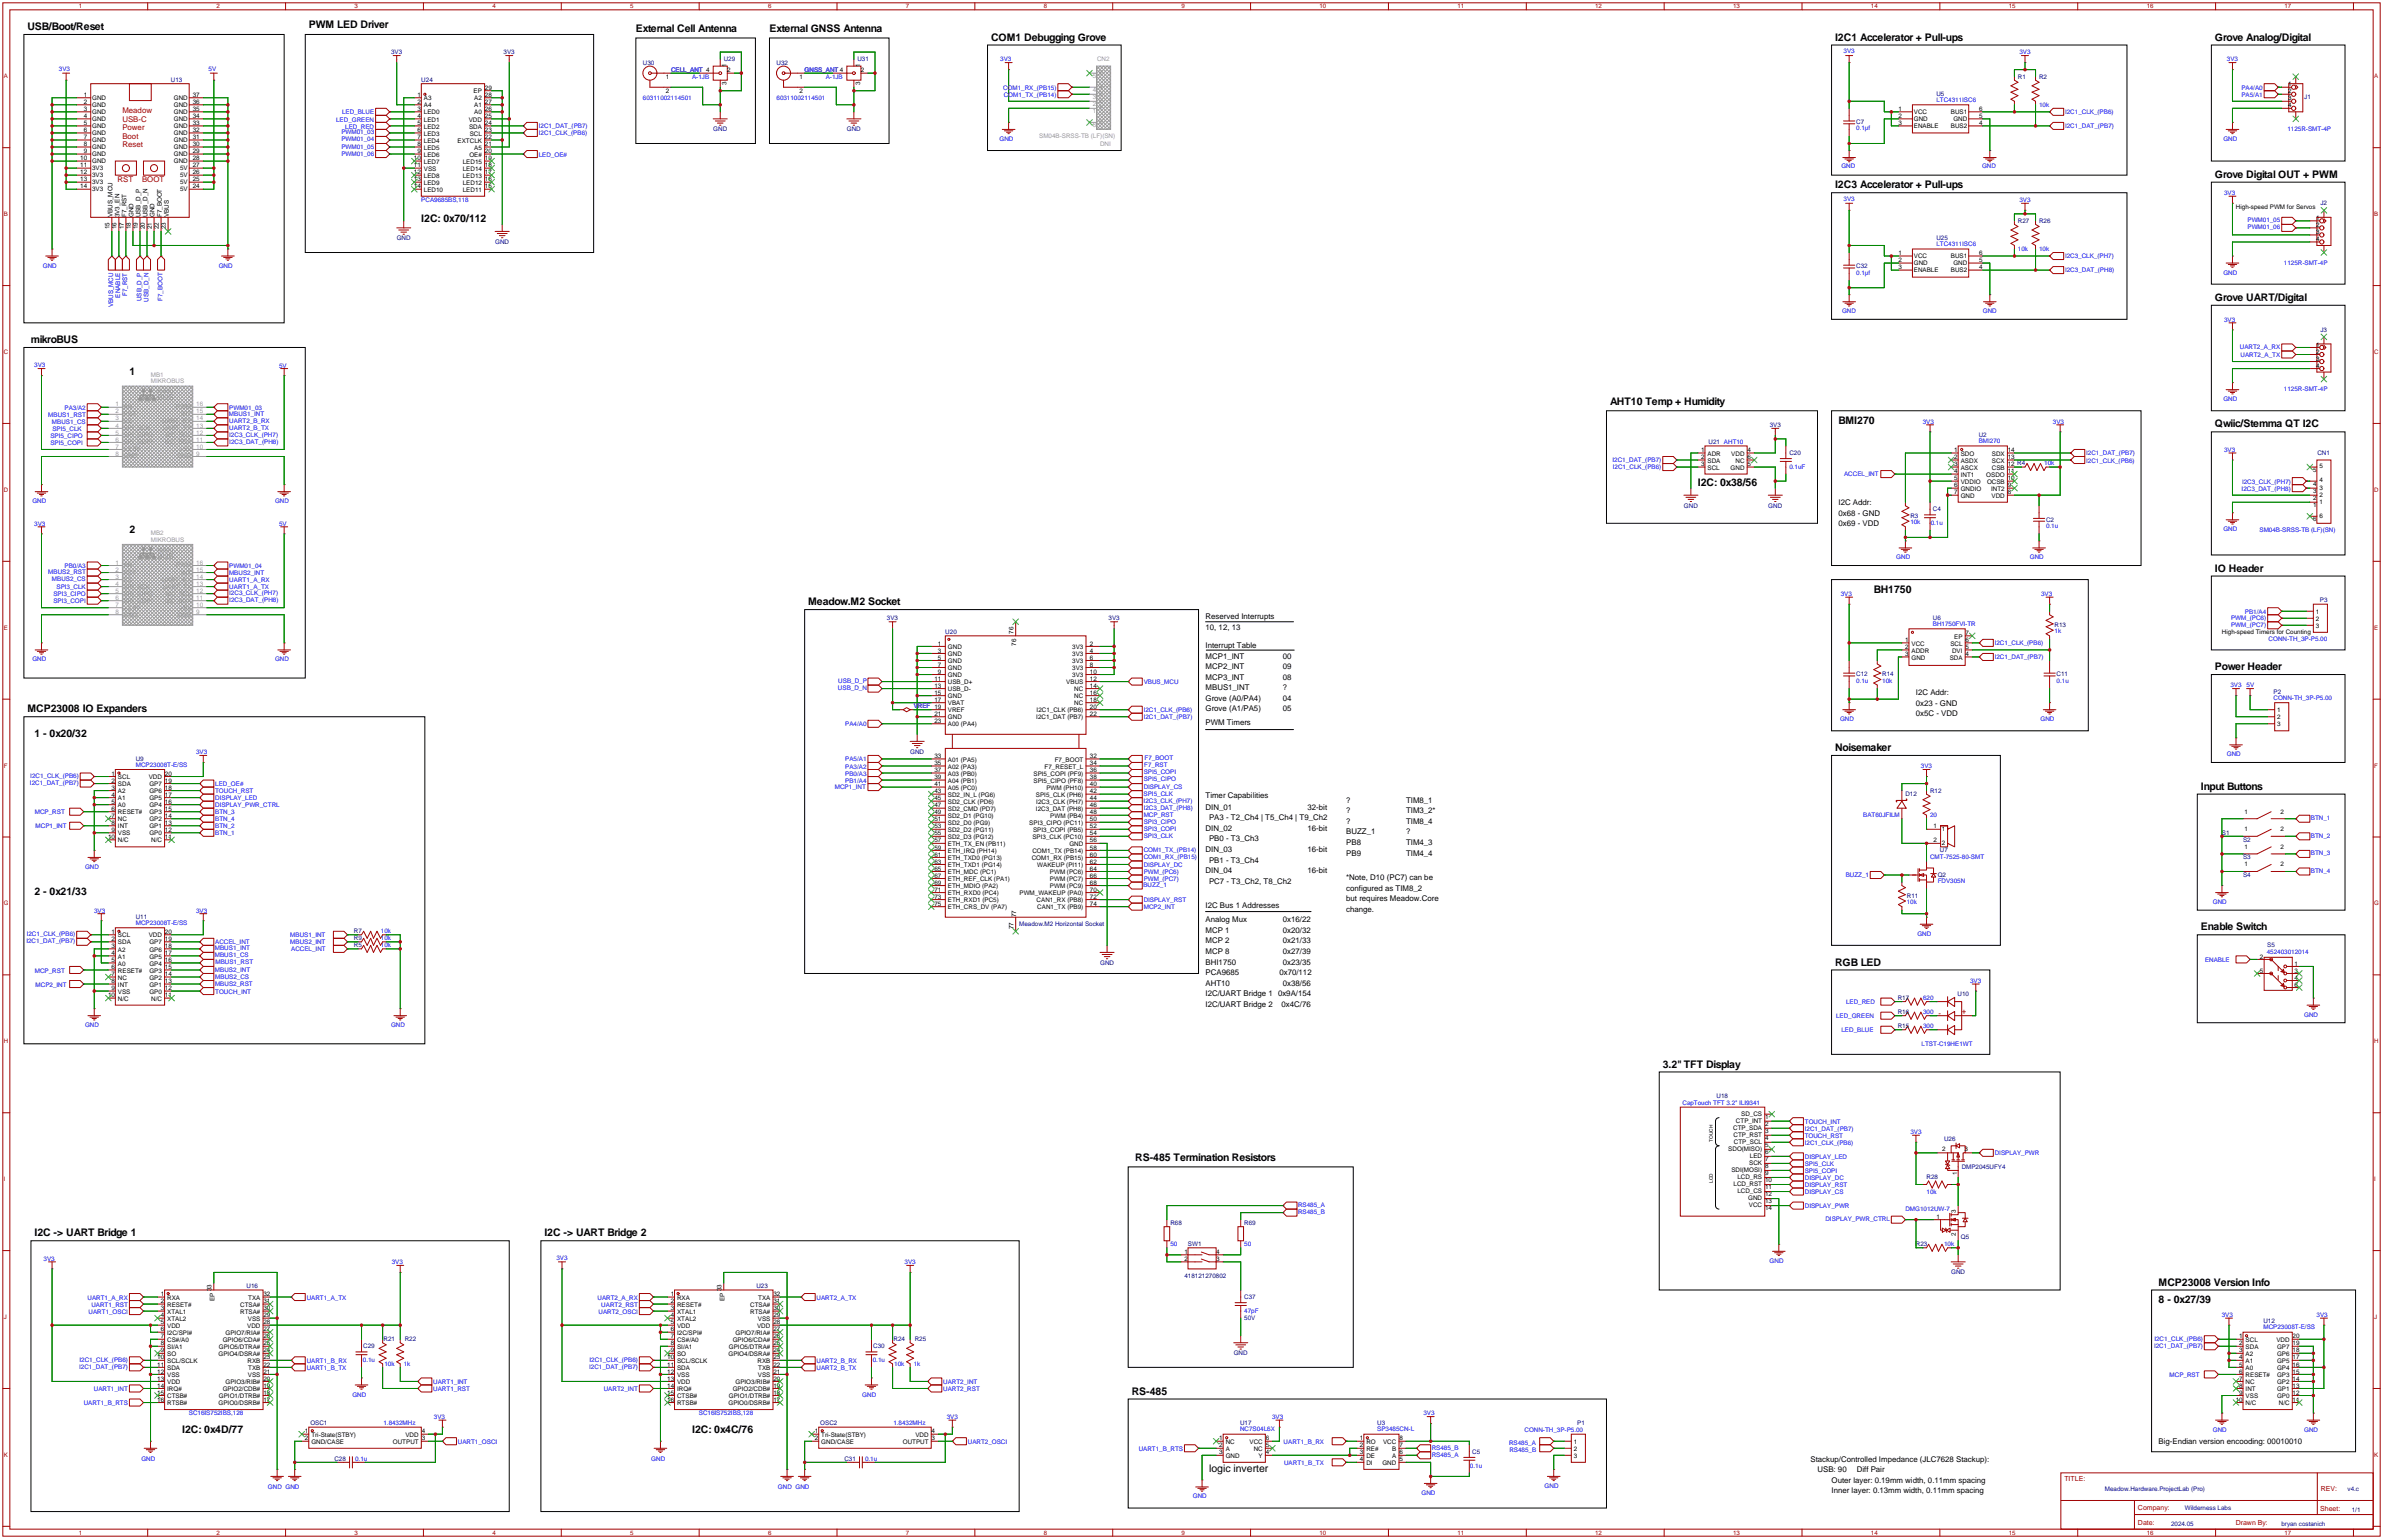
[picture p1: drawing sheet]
<svg xmlns="http://www.w3.org/2000/svg" width="861mm" height="556mm" viewBox="0 0 861 556" stroke-linecap="round" stroke-linejoin="round" font-family="sans-serif">
<defs><g id="words">
<g font-size="3.8">
<text x="9.9" y="10.9">USB/Boot/Reset</text>
<text x="111.5" y="10.3">PWM LED Driver</text>
<text x="229.6" y="11.5">External Cell Antenna</text>
<text x="277.9" y="11.5">External GNSS Antenna</text>
<text x="357.9" y="14.7">COM1 Debugging Grove</text>
<text x="662.7" y="14.7">I2C1 Accelerator + Pull-ups</text>
<text x="799.8" y="14.7">Grove Analog/Digital</text>
<text x="799.8" y="64.2">Grove Digital OUT + PWM</text>
<text x="662.7" y="68">I2C3 Accelerator + Pull-ups</text>
<text x="152.1" y="80.1">I2C: 0x70/112</text>
<text x="799.8" y="108.7">Grove UART/Digital</text>
<text x="11.2" y="123.9">mikroBUS</text>
<text x="46.7" y="135.3">1</text>
<text x="581.4" y="146.2">AHT10 Temp + Humidity</text>
<text x="664" y="153.1">BMI270</text>
<text x="799.8" y="154.4">Qwiic/Stemma QT I2C</text>
<text x="613.2" y="175.4">I2C: 0x38/56</text>
<text x="46.7" y="192.5">2</text>
<text x="799.8" y="206.4">IO Header</text>
<text x="676.7" y="214.1">BH1750</text>
<text x="291.8" y="218.5">Meadow.M2 Socket</text>
<text x="799.8" y="242">Power Header</text>
<text x="9.9" y="257.2">MCP23008 IO Expanders</text>
<text x="12.4" y="266.1">1 - 0x20/32</text>
<text x="662.7" y="271.2">Noisemaker</text>
<text x="794.8" y="285.2">Input Buttons</text>
<text x="12.4" y="323.3">2 - 0x21/33</text>
<text x="794.8" y="336">Enable Switch</text>
<text x="662.7" y="348.7">RGB LED</text>
<text x="600.5" y="385.5">3.2&quot; TFT Display</text>
<text x="410" y="419.2">RS-485 Termination Resistors</text>
<text x="12.4" y="446.5">I2C -&gt; UART Bridge 1</text>
<text x="196.6" y="446.5">I2C -&gt; UART Bridge 2</text>
<text x="779.5" y="464.3">MCP23008 Version Info</text>
<text x="779.5" y="470.6">8 - 0x27/39</text>
<text x="408.7" y="503.6">RS-485</text>
<text x="65.8" y="517.6">I2C: 0x4D/77</text>
<text x="249.9" y="517.6">I2C: 0x4C/76</text>
<text x="436.6" y="531.6">logic inverter</text>
</g>
<g font-size="2.8" fill="#a00000">
<text x="44.2" y="40.9">Meadow</text>
<text x="44.2" y="44">USB-C</text>
<text x="44.2" y="47">Power</text>
<text x="44.2" y="50.1">Boot</text>
<text x="44.2" y="53.1">Reset</text>
<text x="42.4" y="65.5">RST</text>
<text x="51.3" y="65.5">BOOT</text>
<text x="700" y="366.8">-</text>
<text x="708.4" y="366.3">+</text>
</g>
<g font-size="2.8" fill="#999">
<text x="56.9" y="144.5">BUS</text>
<text x="56.9" y="201.7">BUS</text>
</g>
<g font-size="2.8">
<text x="664" y="182.4">I2C Addr:</text>
<text x="664" y="186.2">0x68 - GND</text>
<text x="664" y="190">0x69 - VDD</text>
<text x="435.4" y="223.6">Reserved Interrupts</text>
<text x="435.4" y="227.7">10, 12, 13</text>
<text x="435.4" y="237.8">MCP1_INT</text>
<text x="435.4" y="234">Interrupt Table</text>
<text x="463.3" y="237.8">00</text>
<text x="435.4" y="241.6">MCP2_INT</text>
<text x="435.4" y="245.4">MCP3_INT</text>
<text x="463.3" y="241.6">09</text>
<text x="463.3" y="245.4">08</text>
<text x="435.4" y="249.3">MBUS1_INT</text>
<text x="463.3" y="249.3">?</text>
<text x="691.9" y="251">I2C Addr:</text>
<text x="435.4" y="253.1">Grove (A0/PA4)</text>
<text x="435.4" y="256.9">Grove (A1/PA5)</text>
<text x="463.3" y="253.1">04</text>
<text x="463.3" y="256.9">05</text>
<text x="691.9" y="254.8">0x23 - GND</text>
<text x="435.4" y="262">PWM Timers</text>
<text x="691.9" y="258.6">0x5C - VDD</text>
<text x="435.4" y="288.1">Timer Capabilities</text>
<text x="435.4" y="292.4">DIN_01</text>
<text x="472.2" y="292.4">32-bit</text>
<text x="486.2" y="293.7">?</text>
<text x="486.2" y="289.9">?</text>
<text x="507.7" y="293.7">TIM3_2*</text>
<text x="507.7" y="289.9">TIM8_1</text>
<text x="436.6" y="296.2">PA3 - T2_Ch4 | T5_Ch4 | T9_Ch2</text>
<text x="486.2" y="297.5">?</text>
<text x="507.7" y="297.5">TIM8_4</text>
<text x="435.4" y="300.1">DIN_02</text>
<text x="436.6" y="303.9">PB0 - T3_Ch3</text>
<text x="472.2" y="300.1">16-bit</text>
<text x="486.2" y="301.3">BUZZ_1</text>
<text x="486.2" y="305.1">PB8</text>
<text x="507.7" y="301.3">?</text>
<text x="507.7" y="305.1">TIM4_3</text>
<text x="435.4" y="307.7">DIN_03</text>
<text x="436.6" y="311.5">PB1 - T3_Ch4</text>
<text x="472.2" y="307.7">16-bit</text>
<text x="486.2" y="308.9">PB9</text>
<text x="507.7" y="308.9">TIM4_4</text>
<text x="435.4" y="315.3">DIN_04</text>
<text x="472.2" y="315.3">16-bit</text>
<text x="486.2" y="317.8">*Note, D10 (PC7) can be</text>
<text x="436.6" y="319.1">PC7 - T3_Ch2, T8_Ch2</text>
<text x="486.2" y="321.6">configured as TIM8_2</text>
<text x="435.4" y="328">I2C Bus 1 Addresses</text>
<text x="486.2" y="329.3">change.</text>
<text x="486.2" y="325.5">but requires Meadow.Core</text>
<text x="435.4" y="333.1">Analog Mux</text>
<text x="463.3" y="333.1">0x16/22</text>
<text x="435.4" y="336.9">MCP 1</text>
<text x="435.4" y="340.7">MCP 2</text>
<text x="463.3" y="336.9">0x20/32</text>
<text x="463.3" y="340.7">0x21/33</text>
<text x="435.4" y="344.5">MCP 8</text>
<text x="463.3" y="344.5">0x27/39</text>
<text x="435.4" y="348.3">BHI1750</text>
<text x="435.4" y="352.1">PCA9685</text>
<text x="462" y="352.1">0x70/112</text>
<text x="463.3" y="348.3">0x23/35</text>
<text x="435.4" y="359.7">I2C/UART Bridge 1</text>
<text x="435.4" y="355.9">AHT10</text>
<text x="461.5" y="359.7">0x9A/154</text>
<text x="463.3" y="355.9">0x38/56</text>
<text x="435.4" y="363.6">I2C/UART Bridge 2</text>
<text x="462.8" y="363.6">0x4C/76</text>
<text x="779.5" y="521.5">Big-Endian version encooding: 00010010</text>
<text x="653.8" y="527.8">Stackup/Controlled Impedance (JLC7628 Stackup):</text>
<text x="656.3" y="531.6">USB: 90</text>
<text x="670.5" y="531.6">Diff Pair</text>
<text x="661.4" y="535.4">Outer layer: 0.19mm width, 0.11mm spacing</text>
<text x="661.4" y="539.3">Inner layer: 0.13mm width, 0.11mm spacing</text>
</g>
<g font-size="2.5" fill="#a00000">
<text x="745.5" y="535">TITLE:</text>
<text x="838.1" y="538.3">REV:</text>
<text x="772.1" y="545.2">Company:</text>
<text x="837.9" y="545.6">Sheet:</text>
<text x="772.1" y="550.7">Date:</text>
<text x="807.4" y="550.8">Drawn By:</text>
</g>
<g font-size="2.4" fill="#999">
<text x="56.9" y="142">mikro</text>
<text x="56.9" y="199.2">mikro</text>
</g>
<g font-size="2.3" fill="#000080">
<text x="141.2" y="19.5">3V3</text>
<text x="181.9" y="19.5">3V3</text>
<text x="232.2" y="23.3">U30</text>
<text x="261.4" y="22.1">U29</text>
<text x="280.4" y="23.3">U32</text>
<text x="309.6" y="22.1">U31</text>
<text x="61.7" y="29.6">U13</text>
<text x="152.1" y="29.7">U24</text>
<text x="728.7" y="28.4">R1</text>
<text x="736.3" y="28.4">R2</text>
<text x="699.3" y="34.5">U5</text>
<text x="832.1" y="35.9">J1</text>
<text x="257.6" y="47.5">GND</text>
<text x="305.8" y="47.5">GND</text>
<text x="670.3" y="44.8">C7</text>
<text x="838" y="74">J2</text>
<text x="728.7" y="80.5">R27</text>
<text x="736.3" y="80.5">R26</text>
<text x="143.3" y="86.8">GND</text>
<text x="178.8" y="88.1">GND</text>
<text x="699.3" y="86.6">U25</text>
<text x="670.3" y="96.9">C32</text>
<text x="838" y="119.8">J3</text>
<text x="639.1" y="154.1">3V3</text>
<text x="617" y="160.2">U21 AHT10</text>
<text x="714.6" y="157.7">U2</text>
<text x="646.2" y="164.3">C20</text>
<text x="836.8" y="164.2">CN1</text>
<text x="608.1" y="183.4">GND</text>
<text x="638.6" y="183.4">GND</text>
<text x="698" y="184.5">C4</text>
<text x="689.9" y="187.1">R3</text>
<text x="738.9" y="188.3">C2</text>
<text x="837.8" y="217.5">P3</text>
<text x="320.3" y="224">3V3</text>
<text x="400.3" y="224">3V3</text>
<text x="698" y="223.9">U6</text>
<text x="741.9" y="226.4">R13</text>
<text x="341.4" y="229.1">U20</text>
<text x="670.3" y="244.2">C12</text>
<text x="679.7" y="244.2">R14</text>
<text x="742.7" y="244.2">C11</text>
<text x="821" y="250.5">P2</text>
<text x="49" y="274.7">U9</text>
<text x="328.7" y="272.3">GND</text>
<text x="688.1" y="287.5">D12</text>
<text x="697" y="286.2">R12</text>
<text x="802.4" y="301.5">S1</text>
<text x="810" y="304">S2</text>
<text x="700.5" y="307.7">U7</text>
<text x="810" y="310.4">S3</text>
<text x="699.8" y="316.6">Q2</text>
<text x="810" y="316.7">S4</text>
<text x="688.6" y="324.2">R11</text>
<text x="49" y="331.8">U11</text>
<text x="368" y="334.5">Meadow.M2 Horizontal Socket</text>
<text x="127.8" y="336.9">R7</text>
<text x="127.8" y="339.5">R9</text>
<text x="127.8" y="342">R5</text>
<text x="818.7" y="342.1">S5</text>
<text x="397.3" y="348.5">GND</text>
<text x="706.9" y="359.8">U10</text>
<text x="685.3" y="361.1">R17</text>
<text x="685.3" y="371.2">R15</text>
<text x="685.3" y="366.1">R16</text>
<text x="619.9" y="396.6">U18</text>
<text x="702.1" y="412">U26</text>
<text x="695.7" y="425.9">R28</text>
<text x="708.4" y="422.1">DMP2045UFY4</text>
<text x="422.7" y="442.4">R68</text>
<text x="449.3" y="442.4">R69</text>
<text x="708.1" y="447.6">Q5</text>
<text x="429" y="450.1">SW1</text>
<text x="691.9" y="450.1">R23</text>
<text x="427.7" y="461.5">418121270802</text>
<text x="704.6" y="460.2">GND</text>
<text x="89" y="465.2">U16</text>
<text x="273.2" y="465.2">U23</text>
<text x="449.3" y="469.1">C37</text>
<text x="449.3" y="476.7">50V</text>
<text x="817.4" y="477.9">U12</text>
<text x="138.5" y="484.2">R21</text>
<text x="146.2" y="484.2">R22</text>
<text x="322.7" y="484.2">R24</text>
<text x="330.3" y="484.2">R25</text>
<text x="131.2" y="486.8">C29</text>
<text x="315.3" y="486.8">C30</text>
<text x="445.5" y="489.4">GND</text>
<text x="112.1" y="514.7">OSC1</text>
<text x="296.2" y="514.7">OSC2</text>
<text x="447.8" y="514.5">U17</text>
<text x="497.3" y="514.5">U3</text>
<text x="569.5" y="514.7">P1</text>
<text x="120.8" y="527.4">C28</text>
<text x="304.9" y="527.4">C31</text>
<text x="531.6" y="524.9">C5</text>
<text x="760.1" y="538.3">Meadow.Hardware.ProjectLab (Pro)</text>
<text x="847.8" y="538.4">v4.c</text>
<text x="789" y="545.3">Wilderness Labs</text>
<text x="849.3" y="545.9">1/1</text>
<text x="784" y="550.9">2024.05</text>
<text x="823.9" y="550.9">bryan costanich</text>
</g>
<g font-size="2.3" fill="#00f">
<text x="361.2" y="22.2">3V3</text>
<text x="665.7" y="19.3">3V3</text>
<text x="729.2" y="19.5">3V3</text>
<text x="804.2" y="22.1">3V3</text>
<text x="21.3" y="25.7">3V3</text>
<text x="75.4" y="25.7">5V</text>
<text x="242.3" y="25.9">CELL_ANT 4</text>
<text x="249.9" y="28.4">A-1JB</text>
<text x="290.6" y="25.9">GNSS_ANT 4</text>
<text x="298.2" y="28.4">A-1JB</text>
<text x="362.2" y="32.4">COM1_RX_(PB15)</text>
<text x="362.5" y="34.9">COM1_TX_(PB14)</text>
<text x="809.4" y="32.4">PA4/A0</text>
<text x="809.4" y="34.9">PA5/A1</text>
<text x="123.5" y="41.3">LED_BLUE</text>
<text x="232.2" y="36">60311002114501</text>
<text x="280.4" y="36">60311002114501</text>
<text x="699.3" y="36.8">LTC4311ISC6</text>
<text x="736.3" y="38.6">10k</text>
<text x="745.7" y="41.3">I2C1_CLK_(PB6)</text>
<text x="121.4" y="43.9">LED_GREEN</text>
<text x="124.7" y="46.4">LED_RED</text>
<text x="194.6" y="46.4">I2C1_DAT_(PB7)</text>
<text x="670.3" y="47.1">0.1µf</text>
<text x="745.7" y="46.4">I2C1_DAT_(PB7)</text>
<text x="826.1" y="47.4">1125R-SMT-4P</text>
<text x="123.3" y="48.5">PWM01_03</text>
<text x="123.3" y="51.1">PWM01_04</text>
<text x="123.3" y="53.6">PWM01_05</text>
<text x="194.6" y="48.9">I2C1_CLK_(PB6)</text>
<text x="360.9" y="50.9">GND</text>
<text x="802.9" y="50.9">GND</text>
<text x="123.3" y="56.2">PWM01_06</text>
<text x="194.6" y="56.5">LED_OE#</text>
<text x="665" y="60.7">GND</text>
<text x="715.8" y="60.7">GND</text>
<text x="803.1" y="70.4">3V3</text>
<text x="152.1" y="72.9">PCA9685BS,118</text>
<text x="665.7" y="72.6">3V3</text>
<text x="729.2" y="72.9">3V3</text>
<text x="811.6" y="80.3">PWM01_05</text>
<text x="811.6" y="82.8">PWM01_06</text>
<text x="699.3" y="88.9">LTC4311ISC6</text>
<text x="728.7" y="90.6">10k</text>
<text x="736.3" y="90.6">10k</text>
<text x="745.7" y="93">I2C3_CLK_(PH7)</text>
<text x="824.8" y="95.6">1125R-SMT-4P</text>
<text x="15.5" y="96.6">GND</text>
<text x="79" y="96.6">GND</text>
<text x="670.3" y="99.2">0.1µf</text>
<text x="745.7" y="98.1">I2C3_DAT_(PH8)</text>
<text x="802.9" y="99.1">GND</text>
<text x="43.5" y="107.4" transform="rotate(-90 43.5 107.4)">ENABLE</text>
<text x="45.9" y="106.9" transform="rotate(-90 45.9 106.9)">F7_RST</text>
<text x="40.9" y="111" transform="rotate(-90 40.9 111)">VBUS_MCU</text>
<text x="51.1" y="108.7" transform="rotate(-90 51.1 108.7)">USB_D_P</text>
<text x="53.6" y="109" transform="rotate(-90 53.6 109)">USB_D_N</text>
<text x="58.7" y="108.7" transform="rotate(-90 58.7 108.7)">F7_BOOT</text>
<text x="665.2" y="113">GND</text>
<text x="716" y="113">GND</text>
<text x="803.1" y="116.2">3V3</text>
<text x="808.8" y="126.2">UART2_A_RX</text>
<text x="809.1" y="128.7">UART2_A_TX</text>
<text x="12.4" y="132.7">3V3</text>
<text x="100.8" y="132.7">5V</text>
<text x="824.8" y="141.3">1125R-SMT-4P</text>
<text x="23.3" y="148">PA3/A2</text>
<text x="82.8" y="148">PWM01_03</text>
<text x="802.9" y="144.9">GND</text>
<text x="17.4" y="150.5">MBUS1_RST</text>
<text x="18.8" y="153.1">MBUS1_CS</text>
<text x="18.9" y="155.6">SPI5_CLK</text>
<text x="82.7" y="150.2">MBUS1_INT</text>
<text x="82.8" y="155.4">UART2_B_TX</text>
<text x="82.8" y="152.9">UART2_B_RX</text>
<text x="694.4" y="153">3V3</text>
<text x="741.3" y="153">3V3</text>
<text x="18.2" y="158.1">SPI5_CIPO</text>
<text x="18.2" y="160.7">SPI5_COPI</text>
<text x="82.8" y="157.8">I2C3_CLK_(PH7)</text>
<text x="82.8" y="160.3">I2C3_DAT_(PH8)</text>
<text x="714.6" y="159.9">BMI270</text>
<text x="582.3" y="166.7">I2C1_DAT_(PB7)</text>
<text x="753.4" y="167">I2C1_CLK_(PB6)</text>
<text x="753.4" y="164.5">I2C1_DAT_(PB7)</text>
<text x="803.1" y="163.2">3V3</text>
<text x="582.4" y="169.2">I2C1_CLK_(PB6)</text>
<text x="646.2" y="169.4">0.1uF</text>
<text x="665.9" y="171.9">ACCEL_INT</text>
<text x="738.2" y="168">10k</text>
<text x="809.5" y="177.2">I2C3_DAT_(PH8)</text>
<text x="809.7" y="174.6">I2C3_CLK_(PH7)</text>
<text x="11.7" y="181.7">GND</text>
<text x="99.3" y="181.7">GND</text>
<text x="12.4" y="189.8">3V3</text>
<text x="100.8" y="189.9">5V</text>
<text x="689.9" y="189.4">10k</text>
<text x="697.2" y="189.6">0.1u</text>
<text x="738.9" y="190.6">0.1u</text>
<text x="802.9" y="191.9">GND</text>
<text x="816" y="192.1">SM04B-SRSS-TB (LF)(SN)</text>
<text x="684.8" y="202">GND</text>
<text x="733" y="202">GND</text>
<text x="17.4" y="207.4">MBUS2_RST</text>
<text x="18.8" y="210">MBUS2_CS</text>
<text x="23.3" y="205.2">PB0/A3</text>
<text x="82.7" y="207.7">MBUS2_INT</text>
<text x="82.8" y="205.1">PWM01_04</text>
<text x="19.3" y="215.3">SPI3_CIPO</text>
<text x="20.4" y="212.7">SPI3_CLK</text>
<text x="82.8" y="214.9">I2C3_CLK_(PH7)</text>
<text x="82.8" y="210.2">UART1_A_RX</text>
<text x="82.8" y="212.8">UART1_A_TX</text>
<text x="664.7" y="215.2">3V3</text>
<text x="737.1" y="215.2">3V3</text>
<text x="19.3" y="217.8">SPI3_COPI</text>
<text x="82.8" y="217.5">I2C3_DAT_(PH8)</text>
<text x="810.7" y="221.7">PB1/A4</text>
<text x="698" y="226.1">BH1750FVI-TR</text>
<text x="805.7" y="223.8">PWM_(PC6)</text>
<text x="805.7" y="226.3">PWM_(PC7)</text>
<text x="720.3" y="233.1">I2C1_CLK_(PB6)</text>
<text x="741.9" y="228.7">1k</text>
<text x="819.3" y="231.5">CONN-TH_3P-P5.00</text>
<text x="11.7" y="238.8">GND</text>
<text x="99.3" y="238.8">GND</text>
<text x="720.3" y="238.1">I2C1_DAT_(PB7)</text>
<text x="302.6" y="249.2">USB_D_N</text>
<text x="302.7" y="246.7">USB_D_P</text>
<text x="413" y="247.1">VBUS_MCU</text>
<text x="670.3" y="246.5">0.1u</text>
<text x="679.7" y="246.5">10k</text>
<text x="742.7" y="246.5">0.1u</text>
<text x="805.4" y="248.1">3V3</text>
<text x="811.3" y="248.1">5V</text>
<text x="329.9" y="255.7">VREF 19</text>
<text x="413" y="257.2">I2C1_CLK_(PB6)</text>
<text x="821" y="252.8">CONN-TH_3P-P5.00</text>
<text x="305.2" y="262.3">PA4/A0</text>
<text x="413" y="259.7">I2C1_DAT_(PB7)</text>
<text x="664.5" y="260.4">GND</text>
<text x="736.9" y="260.4">GND</text>
<text x="70.8" y="272.4">3V3</text>
<text x="305.2" y="275">PA5/A1</text>
<text x="413.3" y="274.5">F7_BOOT</text>
<text x="804.2" y="273.1">GND</text>
<text x="10.9" y="281">I2C1_CLK_(PB6)</text>
<text x="49" y="276.9">MCP23008T-E/SS</text>
<text x="305.2" y="277.5">PA3/A2</text>
<text x="305.2" y="280.1">PB0/A3</text>
<text x="413" y="279.7">SPI5_COPI</text>
<text x="413.2" y="277.1">F7_RST</text>
<text x="693.7" y="277.3">3V3</text>
<text x="10.8" y="283.5">I2C1_DAT_(PB7)</text>
<text x="77.7" y="286.5">TOUCH_RST</text>
<text x="77.7" y="283.9">LED_OE#</text>
<text x="301.5" y="285">MCP1_INT</text>
<text x="305.2" y="282.6">PB1/A4</text>
<text x="413" y="287.3">SPI5_CLK</text>
<text x="413" y="282.2">SPI5_CIPO</text>
<text x="413" y="285">DISPLAY_CS</text>
<text x="77.7" y="291.5">DISPLAY_PWR_CTRL</text>
<text x="77.7" y="293.8">BTN_3</text>
<text x="77.7" y="289">DISPLAY_LED</text>
<text x="413" y="289.8">I2C3_CLK_(PH7)</text>
<text x="413" y="292.4">I2C3_DAT_(PH8)</text>
<text x="12.6" y="294">MCP_RST</text>
<text x="12.9" y="299.1">MCP1_INT</text>
<text x="77.7" y="299.1">BTN_2</text>
<text x="77.7" y="296.3">BTN_4</text>
<text x="413" y="297.5">SPI3_CIPO</text>
<text x="413" y="294.9">MCP_RST</text>
<text x="672.8" y="295.1">BAT60JFILM</text>
<text x="697" y="295.1">20</text>
<text x="834.5" y="296.2">BTN_1</text>
<text x="77.7" y="301.7">BTN_1</text>
<text x="413" y="300">SPI3_COPI</text>
<text x="413" y="302.5">SPI3_CLK</text>
<text x="834.5" y="302.6">BTN_2</text>
<text x="413" y="307.6">COM1_TX_(PB14)</text>
<text x="413" y="310.2">COM1_RX_(PB15)</text>
<text x="697" y="310.3">CMT-7525-80-SMT</text>
<text x="834.5" y="308.9">BTN_3</text>
<text x="30.7" y="313.8">GND</text>
<text x="413" y="315.7">PWM_(PC6)</text>
<text x="413" y="313.1">DISPLAY_DC</text>
<text x="666.5" y="316.7">BUZZ_1</text>
<text x="834.5" y="315.3">BTN_4</text>
<text x="412.9" y="320.4">BUZZ_1</text>
<text x="413" y="318.2">PWM_(PC7)</text>
<text x="699.8" y="318.9">FDV305N</text>
<text x="34" y="329.5">3V3</text>
<text x="70.8" y="329.5">3V3</text>
<text x="413" y="325.8">DISPLAY_RST</text>
<text x="413" y="328.1">MCP2_INT</text>
<text x="688.6" y="326.5">10k</text>
<text x="799.1" y="326.5">GND</text>
<text x="49" y="334">MCP23008T-E/SS</text>
<text x="9.5" y="340.6">I2C1_DAT_(PB7)</text>
<text x="9.7" y="338.1">I2C1_CLK_(PB6)</text>
<text x="77.7" y="340.8">ACCEL_INT</text>
<text x="104.8" y="338.2">MBUS1_INT</text>
<text x="104.8" y="340.8">MBUS2_INT</text>
<text x="137.5" y="336.9">10k</text>
<text x="137.5" y="339.5">10k</text>
<text x="692.4" y="337.9">GND</text>
<text x="77.6" y="343.2">MBUS1_INT</text>
<text x="77.6" y="345.7">MBUS1_CS</text>
<text x="105.1" y="343.5">ACCEL_INT</text>
<text x="137.5" y="342">10k</text>
<text x="796.3" y="347.4">ENABLE</text>
<text x="818.6" y="344.7">452403012014</text>
<text x="12.6" y="351.2">MCP_RST</text>
<text x="77.6" y="350.9">MBUS2_INT</text>
<text x="77.7" y="353.5">MBUS2_CS</text>
<text x="77.8" y="348.2">MBUS1_RST</text>
<text x="12.9" y="356.3">MCP2_INT</text>
<text x="77.7" y="356">MBUS2_RST</text>
<text x="77.7" y="358.8">TOUCH_INT</text>
<text x="711.5" y="354.8">3V3</text>
<text x="666.7" y="362.6">LED_RED</text>
<text x="694.5" y="361.1">620</text>
<text x="30.7" y="370.9">GND</text>
<text x="141.2" y="370.9">GND</text>
<text x="663" y="367.7">LED_GREEN</text>
<text x="694.5" y="371.2">300</text>
<text x="694.5" y="366.1">300</text>
<text x="832.1" y="367.1">GND</text>
<text x="665" y="372.8">LED_BLUE</text>
<text x="693.9" y="377.6">LTST-C19HE1WT</text>
<text x="607.6" y="399.2">CapTouch TFT 3.2&quot; ILI9341</text>
<text x="651.8" y="405.8">TOUCH_INT</text>
<text x="651.7" y="410.9">TOUCH_RST</text>
<text x="651.8" y="413.4">I2C1_CLK_(PB6)</text>
<text x="651.8" y="408.3">I2C1_DAT_(PB7)</text>
<text x="689.9" y="409.4">3V3</text>
<text x="651.8" y="418.5">DISPLAY_LED</text>
<text x="720.3" y="417.2">DISPLAY_PWR</text>
<text x="651.7" y="423.6">SPI5_COPI</text>
<text x="651.7" y="421.1">SPI5_CLK</text>
<text x="651.8" y="431.2">DISPLAY_CS</text>
<text x="651.8" y="426.1">DISPLAY_DC</text>
<text x="651.8" y="428.7">DISPLAY_RST</text>
<text x="695.7" y="431">10k</text>
<text x="468.8" y="435.9">RS485_A</text>
<text x="651.8" y="436.3">DISPLAY_PWR</text>
<text x="688.1" y="437.4">DMG1012UW-7</text>
<text x="468.8" y="438.5">RS485_B</text>
<text x="659.2" y="440.9">DISPLAY_PWR_CTRL</text>
<text x="15.7" y="455.3">3V3</text>
<text x="200.9" y="455.1">3V3</text>
<text x="422.7" y="450.1">50</text>
<text x="449.3" y="450.1">50</text>
<text x="702.1" y="450.1">10k</text>
<text x="141.5" y="456.5">3V3</text>
<text x="326.6" y="456.4">3V3</text>
<text x="639.1" y="456">GND</text>
<text x="31.6" y="469.3">UART1_A_RX</text>
<text x="33" y="471.8">UART1_RST</text>
<text x="110.7" y="469.3">UART1_A_TX</text>
<text x="215.8" y="469.3">UART2_A_RX</text>
<text x="217.1" y="471.8">UART2_RST</text>
<text x="294.9" y="469.3">UART2_A_TX</text>
<text x="32" y="474.4">UART1_OSCI</text>
<text x="216.1" y="474.4">UART2_OSCI</text>
<text x="449.3" y="474.2">47pF</text>
<text x="802.3" y="475.6">3V3</text>
<text x="836.6" y="475.6">3V3</text>
<text x="778" y="484.2">I2C1_CLK_(PB6)</text>
<text x="817.4" y="480.1">MCP23008T-E/SS</text>
<text x="28.7" y="491.8">I2C1_CLK_(PB6)</text>
<text x="131" y="491.9">0.1u</text>
<text x="212.9" y="491.8">I2C1_CLK_(PB6)</text>
<text x="315.2" y="491.9">0.1u</text>
<text x="777.9" y="486.7">I2C1_DAT_(PB7)</text>
<text x="28.6" y="494.3">I2C1_DAT_(PB7)</text>
<text x="110.7" y="494.7">UART1_B_TX</text>
<text x="110.7" y="492.2">UART1_B_RX</text>
<text x="138.8" y="493.1">10k</text>
<text x="145.8" y="493.1">1k</text>
<text x="212.7" y="494.3">I2C1_DAT_(PB7)</text>
<text x="294.9" y="494.7">UART2_B_TX</text>
<text x="294.9" y="492.2">UART2_B_RX</text>
<text x="323" y="493.1">10k</text>
<text x="330" y="493.1">1k</text>
<text x="783.5" y="497.2">MCP_RST</text>
<text x="33.9" y="502.3">UART1_INT</text>
<text x="156.5" y="502.3">UART1_RST</text>
<text x="156.5" y="499.8">UART1_INT</text>
<text x="218" y="502.3">UART2_INT</text>
<text x="340.6" y="502.3">UART2_RST</text>
<text x="340.6" y="499.8">UART2_INT</text>
<text x="30.2" y="507.4">UART1_B_RTS</text>
<text x="127.3" y="504.6">GND</text>
<text x="311.4" y="504.6">GND</text>
<text x="68.2" y="510.9">SC16IS752IBS,128</text>
<text x="138.5" y="514.7">1.8432MHz</text>
<text x="156.7" y="512.4">3V3</text>
<text x="252.4" y="510.9">SC16IS752IBS,128</text>
<text x="322.6" y="514.7">1.8432MHz</text>
<text x="341.9" y="512.3">3V3</text>
<text x="459.4" y="512.4">3V3</text>
<text x="514" y="511.2">3V3</text>
<text x="165.4" y="521.4">UART1_OSCI</text>
<text x="349.5" y="521.4">UART2_OSCI</text>
<text x="447.8" y="516.8">NC7S04L6X</text>
<text x="463.6" y="521.4">UART1_B_RX</text>
<text x="497.3" y="516.8">SP3485CN-L</text>
<text x="544.9" y="521.7">RS485_A</text>
<text x="550.5" y="517">CONN-TH_3P-P5.00</text>
<text x="799.1" y="517">GND</text>
<text x="832.1" y="517">GND</text>
<text x="51.1" y="527.4">GND</text>
<text x="128.2" y="527.4">0.1u</text>
<text x="235.2" y="527.4">GND</text>
<text x="312.4" y="527.4">0.1u</text>
<text x="411.2" y="523.9">UART1_B_RTS</text>
<text x="517" y="523.6">RS485_B</text>
<text x="517" y="526.1">RS485_A</text>
<text x="545.1" y="524.2">RS485_B</text>
<text x="463.7" y="529">UART1_B_TX</text>
<text x="530.8" y="530">0.1u</text>
<text x="96.8" y="537.6">GND GND</text>
<text x="280.9" y="537.6">GND GND</text>
<text x="513.3" y="539.8">GND</text>
<text x="557.8" y="537.3">GND</text>
<text x="430.8" y="541.1">GND</text>
</g>
<g font-size="2.3" fill="#999">
<text x="396.2" y="21.9">CN2</text>
<text x="394.6" y="28.2">5</text>
<text x="396.9" y="26.9">5</text>
<text x="394.6" y="35.8">3</text>
<text x="394.6" y="33.3">4</text>
<text x="396.9" y="34.5">3</text>
<text x="396.9" y="32">4</text>
<text x="394.6" y="40.9">1</text>
<text x="394.6" y="38.3">2</text>
<text x="396.9" y="39.6">1</text>
<text x="396.9" y="37.1">2</text>
<text x="394.6" y="46">6</text>
<text x="396.9" y="44.7">6</text>
<text x="375.3" y="49.9">SM04B-SRSS-TB (LF)(SN)</text>
<text x="397.3" y="52.5">DNI</text>
<text x="54.5" y="136.2">MB1</text>
<text x="54.5" y="138.5">MIKROBUS</text>
<text x="41.7" y="146.8">1</text>
<text x="41.7" y="149.3">2</text>
<text x="44.7" y="147.8">AN</text>
<text x="63.5" y="147.8">PWM</text>
<text x="70.9" y="149.3">15</text>
<text x="70.9" y="146.8">16</text>
<text x="41.7" y="151.8">3</text>
<text x="41.7" y="154.4">4</text>
<text x="44.7" y="150.3">RST</text>
<text x="44.7" y="152.9">CS</text>
<text x="44.7" y="155.4">SPI_SCK</text>
<text x="58.5" y="152.9">UART_RX</text>
<text x="58.8" y="155.4">UART_TX</text>
<text x="65.4" y="150.3">INT</text>
<text x="70.9" y="154.4">13</text>
<text x="70.9" y="151.8">14</text>
<text x="41.7" y="156.9">5</text>
<text x="41.7" y="159.5">6</text>
<text x="41.7" y="162">7</text>
<text x="44.7" y="157.9">SPI_CIPO</text>
<text x="44.7" y="160.5">SPI_COPI</text>
<text x="59.6" y="160.5">I2C_SDA</text>
<text x="59.9" y="157.9">I2C_SCL</text>
<text x="70.9" y="162">10</text>
<text x="70.9" y="159.5">11</text>
<text x="70.9" y="156.9">12</text>
<text x="41.7" y="164.5">8</text>
<text x="44.7" y="163">+3.3V</text>
<text x="44.7" y="165.6">GND</text>
<text x="64.1" y="165.6">GND</text>
<text x="65" y="163">+5V</text>
<text x="70.9" y="164.5">9</text>
<text x="54.5" y="193.4">MB2</text>
<text x="54.5" y="195.6">MIKROBUS</text>
<text x="41.7" y="203.9">1</text>
<text x="70.9" y="203.9">16</text>
<text x="41.7" y="206.4">2</text>
<text x="41.7" y="209">3</text>
<text x="44.7" y="204.9">AN</text>
<text x="44.7" y="207.5">RST</text>
<text x="63.5" y="204.9">PWM</text>
<text x="65.4" y="207.5">INT</text>
<text x="70.9" y="209">14</text>
<text x="70.9" y="206.4">15</text>
<text x="41.7" y="211.5">4</text>
<text x="41.7" y="214.1">5</text>
<text x="44.7" y="210">CS</text>
<text x="44.7" y="212.5">SPI_SCK</text>
<text x="44.7" y="215.1">SPI_CIPO</text>
<text x="58.5" y="210">UART_RX</text>
<text x="58.8" y="212.5">UART_TX</text>
<text x="59.9" y="215.1">I2C_SCL</text>
<text x="70.9" y="214.1">12</text>
<text x="70.9" y="211.5">13</text>
<text x="41.7" y="216.6">6</text>
<text x="41.7" y="219.1">7</text>
<text x="41.7" y="221.7">8</text>
<text x="44.7" y="217.6">SPI_COPI</text>
<text x="44.7" y="220.2">+3.3V</text>
<text x="59.6" y="217.6">I2C_SDA</text>
<text x="65" y="220.2">+5V</text>
<text x="70.9" y="221.7">9</text>
<text x="70.9" y="219.1">10</text>
<text x="70.9" y="216.6">11</text>
<text x="44.7" y="222.7">GND</text>
<text x="64.1" y="222.7">GND</text>
</g>
<g font-size="2.3">
<text x="240.4" y="28.4">1</text>
<text x="262.3" y="24.4" transform="rotate(-90 262.3 24.4)">1</text>
<text x="262.6" y="26.1">2</text>
<text x="288.7" y="28.4">1</text>
<text x="310.6" y="24.4" transform="rotate(-90 310.6 24.4)">1</text>
<text x="310.9" y="26.1">2</text>
<text x="30.2" y="35">1</text>
<text x="69.6" y="35">37</text>
<text x="150.8" y="35">1</text>
<text x="171" y="33.7">EP</text>
<text x="175.1" y="35">28</text>
<text x="175.1" y="32.5">29</text>
<text x="240.4" y="33.5">2</text>
<text x="262.3" y="30.7" transform="rotate(-90 262.3 30.7)">3</text>
<text x="288.7" y="33.5">2</text>
<text x="310.6" y="30.7" transform="rotate(-90 310.6 30.7)">3</text>
<text x="826.3" y="31.2">1</text>
<text x="826.3" y="33.7">2</text>
<text x="30.2" y="37.5">2</text>
<text x="30.2" y="40.1">3</text>
<text x="33.3" y="36">GND</text>
<text x="33.3" y="38.6">GND</text>
<text x="33.3" y="41.1">GND</text>
<text x="62.8" y="41.1">GND</text>
<text x="62.8" y="38.6">GND</text>
<text x="62.8" y="36">GND</text>
<text x="69.6" y="40.1">35</text>
<text x="69.6" y="37.5">36</text>
<text x="150.8" y="37.5">2</text>
<text x="150.8" y="40.1">3</text>
<text x="153.1" y="36.3">A3</text>
<text x="153.1" y="38.8">A4</text>
<text x="153.1" y="41.3">LED0</text>
<text x="171.3" y="41.3">A0</text>
<text x="171.3" y="38.8">A1</text>
<text x="171.3" y="36.3">A2</text>
<text x="175.1" y="40.1">26</text>
<text x="175.1" y="37.5">27</text>
<text x="685.6" y="40.1">1</text>
<text x="691.1" y="41.1">VCC</text>
<text x="704.5" y="41.1">BUS1</text>
<text x="714.8" y="40.1">6</text>
<text x="826.3" y="36.3">3</text>
<text x="826.3" y="38.8">4</text>
<text x="30.2" y="42.6">4</text>
<text x="30.2" y="45.2">5</text>
<text x="30.2" y="47.7">6</text>
<text x="33.3" y="43.6">GND</text>
<text x="33.3" y="46.2">GND</text>
<text x="62.8" y="46.2">GND</text>
<text x="62.8" y="43.6">GND</text>
<text x="69.6" y="47.7">32</text>
<text x="69.6" y="45.2">33</text>
<text x="69.6" y="42.6">34</text>
<text x="150.8" y="42.6">4</text>
<text x="150.8" y="45.2">5</text>
<text x="150.8" y="47.7">6</text>
<text x="153.1" y="43.9">LED1</text>
<text x="153.1" y="46.4">LED2</text>
<text x="169.3" y="43.9">VDD</text>
<text x="169.4" y="46.4">SDA</text>
<text x="175.1" y="47.7">23</text>
<text x="175.1" y="45.2">24</text>
<text x="175.1" y="42.6">25</text>
<text x="685.6" y="45.2">3</text>
<text x="685.6" y="42.6">2</text>
<text x="691.1" y="46.2">ENABLE</text>
<text x="691.1" y="43.6">GND</text>
<text x="704.5" y="46.2">BUS2</text>
<text x="705.4" y="43.6">GND</text>
<text x="714.8" y="42.6">5</text>
<text x="714.8" y="45.2">4</text>
<text x="30.2" y="50.2">7</text>
<text x="30.2" y="52.8">8</text>
<text x="33.3" y="48.7">GND</text>
<text x="33.3" y="51.3">GND</text>
<text x="33.3" y="53.8">GND</text>
<text x="62.8" y="53.8">GND</text>
<text x="62.8" y="51.3">GND</text>
<text x="62.8" y="48.7">GND</text>
<text x="69.6" y="52.8">30</text>
<text x="69.6" y="50.2">31</text>
<text x="150.8" y="50.2">7</text>
<text x="150.8" y="52.8">8</text>
<text x="153.1" y="49">LED3</text>
<text x="153.1" y="51.5">LED4</text>
<text x="165.2" y="51.5">EXTCLK</text>
<text x="169.7" y="49">SCL</text>
<text x="175.1" y="52.8">21</text>
<text x="175.1" y="50.2">22</text>
<text x="29" y="57.9">10</text>
<text x="30.2" y="55.3">9</text>
<text x="33.3" y="56.3">GND</text>
<text x="33.3" y="58.9">GND</text>
<text x="62.8" y="58.9">GND</text>
<text x="62.8" y="56.3">GND</text>
<text x="69.6" y="57.9">28</text>
<text x="69.6" y="55.3">29</text>
<text x="149.5" y="57.9">10</text>
<text x="150.8" y="55.3">9</text>
<text x="153.1" y="54">LED5</text>
<text x="153.1" y="56.6">LED6</text>
<text x="153.1" y="59.1">LED7</text>
<text x="167.1" y="59.1">LED15</text>
<text x="169.5" y="56.6">OE#</text>
<text x="171.3" y="54">A5</text>
<text x="175.1" y="57.9">19</text>
<text x="175.1" y="55.3">20</text>
<text x="29" y="60.4">11</text>
<text x="29" y="62.9">12</text>
<text x="29" y="65.5">13</text>
<text x="33.3" y="61.4">3V3</text>
<text x="33.3" y="64">3V3</text>
<text x="65" y="64">5V</text>
<text x="65" y="61.4">5V</text>
<text x="69.6" y="65.5">25</text>
<text x="69.6" y="62.9">26</text>
<text x="69.6" y="60.4">27</text>
<text x="149.5" y="60.4">11</text>
<text x="149.5" y="62.9">12</text>
<text x="149.5" y="65.5">13</text>
<text x="153.1" y="61.7">VSS</text>
<text x="153.1" y="64.2">LED8</text>
<text x="167.1" y="64.2">LED13</text>
<text x="167.1" y="61.7">LED14</text>
<text x="175.1" y="65.5">16</text>
<text x="175.1" y="62.9">17</text>
<text x="175.1" y="60.4">18</text>
<text x="29" y="68">14</text>
<text x="33.3" y="66.5">3V3</text>
<text x="33.3" y="69">3V3</text>
<text x="65" y="69">5V</text>
<text x="65" y="66.5">5V</text>
<text x="69.6" y="68">24</text>
<text x="149.5" y="68">14</text>
<text x="153.1" y="66.7">LED9</text>
<text x="153.1" y="69.3">LED10</text>
<text x="167.1" y="69.3">LED11</text>
<text x="167.1" y="66.7">LED12</text>
<text x="175.1" y="68">15</text>
<text x="807.5" y="75.4">High-speed PWM for Servos</text>
<text x="39.6" y="82.8" transform="rotate(-90 39.6 82.8)">15</text>
<text x="40.6" y="78.5" transform="rotate(-90 40.6 78.5)">VBUS_MCU</text>
<text x="42.1" y="82.8" transform="rotate(-90 42.1 82.8)">16</text>
<text x="43.1" y="78.5" transform="rotate(-90 43.1 78.5)">3V3_EN</text>
<text x="44.7" y="82.8" transform="rotate(-90 44.7 82.8)">17</text>
<text x="45.7" y="78.5" transform="rotate(-90 45.7 78.5)">F7_RST</text>
<text x="47.2" y="82.8" transform="rotate(-90 47.2 82.8)">18</text>
<text x="48.2" y="78.5" transform="rotate(-90 48.2 78.5)">GND</text>
<text x="49.7" y="82.8" transform="rotate(-90 49.7 82.8)">19</text>
<text x="50.8" y="78.5" transform="rotate(-90 50.8 78.5)">USB_D_P</text>
<text x="52.3" y="82.8" transform="rotate(-90 52.3 82.8)">20</text>
<text x="53.3" y="78.5" transform="rotate(-90 53.3 78.5)">USB_D_N</text>
<text x="54.8" y="82.8" transform="rotate(-90 54.8 82.8)">21</text>
<text x="55.8" y="78.5" transform="rotate(-90 55.8 78.5)">GND</text>
<text x="57.4" y="82.8" transform="rotate(-90 57.4 82.8)">22</text>
<text x="58.4" y="78.5" transform="rotate(-90 58.4 78.5)">F7_BOOT</text>
<text x="59.9" y="82.8" transform="rotate(-90 59.9 82.8)">23</text>
<text x="60.9" y="78.5" transform="rotate(-90 60.9 78.5)">VBUS</text>
<text x="836.4" y="79.4">1</text>
<text x="836.4" y="82">2</text>
<text x="836.4" y="84.5">3</text>
<text x="836.4" y="87.1">4</text>
<text x="685.6" y="92.1">1</text>
<text x="685.6" y="94.7">2</text>
<text x="691.1" y="93.2">VCC</text>
<text x="691.1" y="95.7">GND</text>
<text x="704.5" y="93.2">BUS1</text>
<text x="705.4" y="95.7">GND</text>
<text x="714.8" y="94.7">5</text>
<text x="714.8" y="92.1">6</text>
<text x="685.6" y="97.2">3</text>
<text x="691.1" y="98.2">ENABLE</text>
<text x="704.5" y="98.2">BUS2</text>
<text x="714.8" y="97.2">4</text>
<text x="836.4" y="125.2">1</text>
<text x="836.4" y="127.7">2</text>
<text x="836.4" y="130.2">3</text>
<text x="836.4" y="132.8">4</text>
<text x="614.3" y="163.3">1</text>
<text x="614.3" y="165.8">2</text>
<text x="616.6" y="164.5">ADR</text>
<text x="616.6" y="167.1">SDA</text>
<text x="625.2" y="164.5">VDD</text>
<text x="626.7" y="167.1">NC</text>
<text x="631.1" y="163.3">4</text>
<text x="631.1" y="165.8">6</text>
<text x="705.7" y="163.3">1</text>
<text x="705.7" y="165.8">2</text>
<text x="708.1" y="164.5">SDO</text>
<text x="708.1" y="167.1">ASDX</text>
<text x="719.3" y="167.1">SCX</text>
<text x="719.3" y="164.5">SDX</text>
<text x="725" y="165.8">13</text>
<text x="725" y="163.3">14</text>
<text x="614.3" y="168.3">3</text>
<text x="616.6" y="169.6">SCL</text>
<text x="625" y="169.6">GND</text>
<text x="631.1" y="168.3">5</text>
<text x="705.7" y="168.3">3</text>
<text x="705.7" y="170.9">4</text>
<text x="705.7" y="173.4">5</text>
<text x="708.1" y="169.6">ASCX</text>
<text x="708.1" y="172.2">INT1</text>
<text x="717.3" y="172.2">OSDO</text>
<text x="719.3" y="169.6">CSB</text>
<text x="725" y="173.4">10</text>
<text x="725" y="170.9">11</text>
<text x="725" y="168.3">12 R4</text>
<text x="835.3" y="170.4">5</text>
<text x="837.6" y="169.1">5</text>
<text x="705.7" y="176">6</text>
<text x="705.7" y="178.5">7</text>
<text x="708.1" y="174.7">VDDIO</text>
<text x="708.1" y="177.2">GNDIO</text>
<text x="708.1" y="179.8">GND</text>
<text x="717.5" y="174.7">OCSB</text>
<text x="719.1" y="177.2">INT2</text>
<text x="719.2" y="179.8">VDD</text>
<text x="725" y="178.5">8</text>
<text x="725" y="176">9</text>
<text x="835.3" y="178">3</text>
<text x="835.3" y="175.5">4</text>
<text x="837.6" y="179.3">2</text>
<text x="837.6" y="176.8">3</text>
<text x="837.6" y="174.2">4</text>
<text x="835.3" y="183.1">1</text>
<text x="835.3" y="180.6">2</text>
<text x="837.6" y="181.8">1</text>
<text x="835.3" y="188.2">6</text>
<text x="837.6" y="186.9">6</text>
<text x="836.3" y="221.7">1</text>
<text x="836.3" y="224.2">2</text>
<text x="836.3" y="226.8">3</text>
<text x="338.7" y="233.1">1</text>
<text x="366" y="228.8" transform="rotate(-90 366 228.8)">76</text>
<text x="367" y="233.1" transform="rotate(-90 367 233.1)">76</text>
<text x="393.6" y="233.1">2</text>
<text x="688" y="231.8">1</text>
<text x="690.3" y="233.1">VCC</text>
<text x="704.3" y="233.1">SCL</text>
<text x="705.7" y="230.6">EP</text>
<text x="709.8" y="231.8">6</text>
<text x="709.8" y="229.3">7</text>
<text x="802.4" y="229.1">High-speed Timers for Counting</text>
<text x="338.7" y="235.7">3</text>
<text x="338.7" y="238.2">5</text>
<text x="342.3" y="234.4">GND</text>
<text x="342.3" y="236.9">GND</text>
<text x="342.3" y="239.5">GND</text>
<text x="387.2" y="239.5">3V3</text>
<text x="387.2" y="236.9">3V3</text>
<text x="387.2" y="234.4">3V3</text>
<text x="393.6" y="238.2">6</text>
<text x="393.6" y="235.7">4</text>
<text x="688" y="234.4">2</text>
<text x="688" y="236.9">3</text>
<text x="690.3" y="235.7">ADDR</text>
<text x="690.3" y="238.2">GND</text>
<text x="704.1" y="238.2">SDA</text>
<text x="705" y="235.7">DVI</text>
<text x="709.8" y="236.9">4</text>
<text x="709.8" y="234.4">5</text>
<text x="337.5" y="245.8">11</text>
<text x="338.7" y="240.7">7</text>
<text x="338.7" y="243.3">9</text>
<text x="342.3" y="242">GND</text>
<text x="342.3" y="244.5">GND</text>
<text x="387.2" y="244.5">3V3</text>
<text x="387.2" y="242">3V3</text>
<text x="393.6" y="245.8">12</text>
<text x="393.6" y="243.3">10</text>
<text x="393.6" y="240.7">8</text>
<text x="337.5" y="248.4">13</text>
<text x="337.5" y="250.9">15</text>
<text x="342.3" y="247.1">USB_D+</text>
<text x="342.3" y="249.6">USB_D-</text>
<text x="385.1" y="247.1">VBUS</text>
<text x="388" y="249.6">NC</text>
<text x="393.6" y="250.9">16</text>
<text x="393.6" y="248.4">14</text>
<text x="337.5" y="253.4">17</text>
<text x="342.3" y="252.2">GND</text>
<text x="342.3" y="254.7">VBAT</text>
<text x="342.3" y="257.2">VREF</text>
<text x="374.3" y="257.2">I2C1_CLK (PB6)</text>
<text x="388" y="254.7">NC</text>
<text x="388" y="252.2">NC</text>
<text x="393.6" y="256">20</text>
<text x="393.6" y="253.4">18</text>
<text x="822.4" y="257.2">1</text>
<text x="337.5" y="258.5">21</text>
<text x="337.5" y="261.1">23</text>
<text x="342.3" y="259.8">GND</text>
<text x="342.3" y="262.3">A00 (PA4)</text>
<text x="374.2" y="259.8">I2C1_DAT (PB7)</text>
<text x="393.6" y="258.5">22</text>
<text x="822.4" y="259.8">2</text>
<text x="822.4" y="262.3">3</text>
<text x="337.5" y="273.8">33</text>
<text x="342.3" y="275">A01 (PA5)</text>
<text x="380.9" y="275">F7_BOOT</text>
<text x="393.6" y="273.8">32</text>
<text x="40.3" y="280.1">1</text>
<text x="42.6" y="281.4">SCL</text>
<text x="53.7" y="281.4">VDD</text>
<text x="59.6" y="280.1">20</text>
<text x="337.5" y="276.3">35</text>
<text x="337.5" y="278.8">37</text>
<text x="337.5" y="281.4">39</text>
<text x="342.3" y="277.6">A02 (PA3)</text>
<text x="342.3" y="280.1">A03 (PB0)</text>
<text x="373.2" y="280.1">SPI5_COPI (PF9)</text>
<text x="377.2" y="277.6">F7_RESET_L</text>
<text x="393.6" y="281.4">38</text>
<text x="393.6" y="278.8">36</text>
<text x="393.6" y="276.3">34</text>
<text x="40.3" y="282.6">2</text>
<text x="40.3" y="285.2">3</text>
<text x="40.3" y="287.7">4</text>
<text x="42.6" y="283.9">SDA</text>
<text x="42.6" y="286.5">A2</text>
<text x="54" y="286.5">GP6</text>
<text x="54" y="283.9">GP7</text>
<text x="59.6" y="287.7">17</text>
<text x="59.6" y="285.2">18</text>
<text x="59.6" y="282.6">19</text>
<text x="337.5" y="283.9">41</text>
<text x="337.5" y="286.5">43</text>
<text x="342.3" y="282.6">A04 (PB1)</text>
<text x="342.3" y="285.2">A05 (PC0)</text>
<text x="342.3" y="287.7">SD2_IN_L (PG6)</text>
<text x="373.2" y="282.6">SPI5_CIPO (PF8)</text>
<text x="374.1" y="287.7">SPI5_CLK (PH6)</text>
<text x="377.9" y="285.2">PWM (PH10)</text>
<text x="393.6" y="286.5">42</text>
<text x="393.6" y="283.9">40</text>
<text x="40.3" y="290.3">5</text>
<text x="40.3" y="292.8">6</text>
<text x="42.6" y="289">A1</text>
<text x="42.6" y="291.5">A0</text>
<text x="54" y="291.5">GP4</text>
<text x="54" y="289">GP5</text>
<text x="59.6" y="292.8">15</text>
<text x="59.6" y="290.3">16</text>
<text x="337.5" y="289">45</text>
<text x="337.5" y="291.5">47</text>
<text x="342.3" y="290.3">SD2_CLK (PD6)</text>
<text x="342.3" y="292.8">SD2_CMD (PD7)</text>
<text x="374.1" y="292.8">I2C3_DAT (PH8)</text>
<text x="374.2" y="290.3">I2C3_CLK (PH7)</text>
<text x="393.6" y="291.5">46</text>
<text x="393.6" y="289">44</text>
<text x="810.5" y="293.8">1</text>
<text x="823.5" y="293.8">2</text>
<text x="40.3" y="295.3">7</text>
<text x="40.3" y="297.9">8</text>
<text x="42.6" y="294.1">RESET#</text>
<text x="42.6" y="296.6">NC</text>
<text x="42.6" y="299.2">INT</text>
<text x="54" y="299.2">GP1</text>
<text x="54" y="296.6">GP2</text>
<text x="54" y="294.1">GP3</text>
<text x="59.6" y="297.9">13</text>
<text x="59.6" y="295.3">14</text>
<text x="337.5" y="294.1">49</text>
<text x="337.5" y="296.6">51</text>
<text x="337.5" y="299.2">53</text>
<text x="342.3" y="295.3">SD2_D1 (PG10)</text>
<text x="342.3" y="297.9">SD2_D0 (PG9)</text>
<text x="371.7" y="297.9">SPI3_CIPO (PC11)</text>
<text x="379.3" y="295.3">PWM (PB4)</text>
<text x="393.6" y="299.2">52</text>
<text x="393.6" y="296.6">50</text>
<text x="393.6" y="294.1">48</text>
<text x="698.3" y="299.2">1</text>
<text x="39" y="303">10</text>
<text x="40.3" y="300.4">9</text>
<text x="42.6" y="301.7">VSS</text>
<text x="42.6" y="304.2">N/C</text>
<text x="54" y="301.7">GP0</text>
<text x="54.6" y="304.2">N/C</text>
<text x="59.6" y="303">11</text>
<text x="59.6" y="300.4">12</text>
<text x="337.5" y="301.7">55</text>
<text x="337.5" y="304.2">57</text>
<text x="342.3" y="300.4">SD2_D2 (PG11)</text>
<text x="342.3" y="303">SD2_D3 (PG12)</text>
<text x="342.3" y="305.5">ETH_TX_EN (PB11)</text>
<text x="372.8" y="303">SPI3_CLK (PC10)</text>
<text x="373.1" y="300.4">SPI3_COPI (PB5)</text>
<text x="386.2" y="305.5">GND</text>
<text x="393.6" y="304.2">56</text>
<text x="393.6" y="301.7">54</text>
<text x="698.3" y="304.2">2</text>
<text x="701.3" y="300.2">1</text>
<text x="701.3" y="305.3">2</text>
<text x="810.5" y="300.2">1</text>
<text x="823.5" y="300.2">2</text>
<text x="337.5" y="306.8">59</text>
<text x="337.5" y="309.3">61</text>
<text x="337.5" y="311.9">63</text>
<text x="342.3" y="308">ETH_IRQ (PH14)</text>
<text x="342.3" y="310.6">ETH_TXD0 (PG13)</text>
<text x="372.6" y="310.6">COM1_RX (PB15)</text>
<text x="372.8" y="308">COM1_TX (PB14)</text>
<text x="393.6" y="311.9">62</text>
<text x="393.6" y="309.3">60</text>
<text x="393.6" y="306.8">58</text>
<text x="810.5" y="306.5">1</text>
<text x="823.5" y="306.5">2</text>
<text x="337.5" y="314.4">65</text>
<text x="337.5" y="316.9">67</text>
<text x="342.3" y="313.1">ETH_TXD1 (PG14)</text>
<text x="342.3" y="315.7">ETH_MDC (PC1)</text>
<text x="374.6" y="313.1">WAKEUP (PI11)</text>
<text x="379.1" y="315.7">PWM (PC6)</text>
<text x="393.6" y="316.9">66</text>
<text x="393.6" y="314.4">64</text>
<text x="810.5" y="312.9">1</text>
<text x="823.5" y="312.9">2</text>
<text x="337.5" y="319.5">69</text>
<text x="337.5" y="322">71</text>
<text x="342.3" y="318.2">ETH_REF_CLK (PA1)</text>
<text x="342.3" y="320.7">ETH_MDIO (PA2)</text>
<text x="342.3" y="323.3">ETH_RXD0 (PC4)</text>
<text x="368.2" y="323.3">PWM_WAKEUP (PA0)</text>
<text x="379.1" y="320.7">PWM (PC9)</text>
<text x="379.1" y="318.2">PWM (PC7)</text>
<text x="393.6" y="322">70</text>
<text x="393.6" y="319.5">68</text>
<text x="337.5" y="324.6">73</text>
<text x="337.5" y="327.1">75</text>
<text x="342.3" y="325.8">ETH_RXD1 (PC5)</text>
<text x="342.3" y="328.4">ETH_CRS_DV (PA7)</text>
<text x="374.4" y="325.8">CAN1_RX (PB8)</text>
<text x="374.6" y="328.4">CAN1_TX (PB9)</text>
<text x="393.6" y="327.1">74</text>
<text x="393.6" y="324.6">72</text>
<text x="366" y="335.5" transform="rotate(-90 366 335.5)">77</text>
<text x="367" y="331.2" transform="rotate(-90 367 331.2)">77</text>
<text x="40.3" y="337.3">1</text>
<text x="40.3" y="339.8">2</text>
<text x="42.6" y="338.5">SCL</text>
<text x="42.6" y="341.1">SDA</text>
<text x="53.7" y="338.5">VDD</text>
<text x="54" y="341.1">GP7</text>
<text x="59.6" y="339.8">19</text>
<text x="59.6" y="337.3">20</text>
<text x="40.3" y="342.3">3</text>
<text x="40.3" y="344.9">4</text>
<text x="40.3" y="347.4">5</text>
<text x="42.6" y="343.6">A2</text>
<text x="42.6" y="346.1">A1</text>
<text x="54" y="346.1">GP5</text>
<text x="54" y="343.6">GP6</text>
<text x="59.6" y="347.4">16</text>
<text x="59.6" y="344.9">17</text>
<text x="59.6" y="342.3">18</text>
<text x="816.1" y="346.1">2</text>
<text x="40.3" y="350">6</text>
<text x="40.3" y="352.5">7</text>
<text x="42.6" y="348.7">A0</text>
<text x="42.6" y="351.2">RESET#</text>
<text x="42.6" y="353.8">NC</text>
<text x="54" y="353.8">GP2</text>
<text x="54" y="351.2">GP3</text>
<text x="54" y="348.7">GP4</text>
<text x="59.6" y="352.5">14</text>
<text x="59.6" y="350">15</text>
<text x="816.1" y="351.2">5</text>
<text x="828.5" y="348.7">1</text>
<text x="828.5" y="351.2">3</text>
<text x="828.5" y="353.8">4</text>
<text x="40.3" y="355">8</text>
<text x="40.3" y="357.6">9</text>
<text x="42.6" y="356.3">INT</text>
<text x="42.6" y="358.8">VSS</text>
<text x="54" y="358.8">GP0</text>
<text x="54" y="356.3">GP1</text>
<text x="59.6" y="357.6">12</text>
<text x="59.6" y="355">13</text>
<text x="828.5" y="356.3">6</text>
<text x="39" y="360.1">10</text>
<text x="42.6" y="361.4">N/C</text>
<text x="54.6" y="361.4">N/C</text>
<text x="59.6" y="360.1">11</text>
<text x="625.9" y="407.9">CTP_SDA</text>
<text x="626.9" y="405.4">CTP_INT</text>
<text x="628.8" y="402.8">SD_CS</text>
<text x="637.4" y="406.6">2</text>
<text x="637.4" y="404.1">1</text>
<text x="626" y="410.4">CTP_RST</text>
<text x="626.1" y="413">CTP_SCL</text>
<text x="637.4" y="411.7">4</text>
<text x="637.4" y="409.2">3</text>
<text x="624.1" y="415.5">SDO(MISO)</text>
<text x="631.9" y="418.1">LED</text>
<text x="637.4" y="419.3">7</text>
<text x="637.4" y="416.8">6</text>
<text x="637.4" y="414.3">5</text>
<text x="701.3" y="415.5">2</text>
<text x="709.4" y="415.5">3</text>
<text x="625.3" y="423.1">SDI(MOSI)</text>
<text x="627.4" y="425.7">LCD_RS</text>
<text x="631.7" y="420.6">SCK</text>
<text x="637.4" y="424.4">9</text>
<text x="637.4" y="421.9">8</text>
<text x="706.8" y="424.2" transform="rotate(-90 706.8 424.2)">1</text>
<text x="626" y="428.2">LCD_RST</text>
<text x="627.4" y="430.8">LCD_CS</text>
<text x="637.4" y="429.5">11</text>
<text x="637.4" y="427">10</text>
<text x="631.3" y="433.3">GND</text>
<text x="631.6" y="435.8">VCC</text>
<text x="637.4" y="437.1">14</text>
<text x="637.4" y="434.6">13</text>
<text x="637.4" y="432">12</text>
<text x="699.3" y="440.1">1</text>
<text x="706.3" y="438.1" transform="rotate(-90 706.3 438.1)">3</text>
<text x="706.3" y="446.2" transform="rotate(-90 706.3 446.2)">2</text>
<text x="427.7" y="452.8">1</text>
<text x="427.7" y="455.4">2</text>
<text x="439.2" y="452.8">4</text>
<text x="439.2" y="455.4">3</text>
<text x="76.4" y="466.3" transform="rotate(-90 76.4 466.3)">33</text>
<text x="260.6" y="466.3" transform="rotate(-90 260.6 466.3)">33</text>
<text x="58" y="468.1">1</text>
<text x="58" y="470.6">2</text>
<text x="58" y="473.1">3</text>
<text x="60.4" y="469.3">RXA</text>
<text x="60.4" y="471.9">RESET#</text>
<text x="77.4" y="469.9" transform="rotate(-90 77.4 469.9)">EP</text>
<text x="86.7" y="471.9">CTSA#</text>
<text x="89.6" y="469.3">TXA</text>
<text x="95.1" y="473.1">30</text>
<text x="95.1" y="470.6">31</text>
<text x="95.1" y="468.1">32</text>
<text x="242.2" y="468.1">1</text>
<text x="242.2" y="470.6">2</text>
<text x="242.2" y="473.1">3</text>
<text x="244.5" y="469.3">RXA</text>
<text x="244.5" y="471.9">RESET#</text>
<text x="261.6" y="469.9" transform="rotate(-90 261.6 469.9)">EP</text>
<text x="270.9" y="471.9">CTSA#</text>
<text x="273.8" y="469.3">TXA</text>
<text x="279.3" y="473.1">30</text>
<text x="279.3" y="470.6">31</text>
<text x="279.3" y="468.1">32</text>
<text x="58" y="475.7">4</text>
<text x="58" y="478.2">5</text>
<text x="60.4" y="474.4">XTAL1</text>
<text x="60.4" y="477">XTAL2</text>
<text x="60.4" y="479.5">VDD</text>
<text x="86.7" y="474.4">RTSA#</text>
<text x="89.3" y="479.5">VDD</text>
<text x="89.5" y="477">VSS</text>
<text x="95.1" y="478.2">28</text>
<text x="95.1" y="475.7">29</text>
<text x="242.2" y="475.7">4</text>
<text x="242.2" y="478.2">5</text>
<text x="244.5" y="474.4">XTAL1</text>
<text x="244.5" y="477">XTAL2</text>
<text x="244.5" y="479.5">VDD</text>
<text x="270.9" y="474.4">RTSA#</text>
<text x="273.4" y="479.5">VDD</text>
<text x="273.7" y="477">VSS</text>
<text x="279.3" y="478.2">28</text>
<text x="279.3" y="475.7">29</text>
<text x="58" y="480.8">6</text>
<text x="58" y="483.3">7</text>
<text x="58" y="485.8">8</text>
<text x="60.4" y="482">I2C/SPI#</text>
<text x="60.4" y="484.6">CS#/A0</text>
<text x="80.4" y="484.6">GPIO6/CDA#</text>
<text x="81.5" y="482">GPIO7/RIA#</text>
<text x="95.1" y="485.8">25</text>
<text x="95.1" y="483.3">26</text>
<text x="95.1" y="480.8">27</text>
<text x="242.2" y="480.8">6</text>
<text x="242.2" y="483.3">7</text>
<text x="242.2" y="485.8">8</text>
<text x="244.5" y="482">I2C/SPI#</text>
<text x="244.5" y="484.6">CS#/A0</text>
<text x="264.6" y="484.6">GPIO6/CDA#</text>
<text x="265.6" y="482">GPIO7/RIA#</text>
<text x="279.3" y="485.8">25</text>
<text x="279.3" y="483.3">26</text>
<text x="279.3" y="480.8">27</text>
<text x="808.6" y="483.3">1</text>
<text x="808.6" y="485.8">2</text>
<text x="810.9" y="484.6">SCL</text>
<text x="822.1" y="484.6">VDD</text>
<text x="827.9" y="485.8">19</text>
<text x="827.9" y="483.3">20</text>
<text x="56.8" y="490.9">10</text>
<text x="58" y="488.4">9</text>
<text x="60.4" y="487.1">SI/A1</text>
<text x="60.4" y="489.7">SO</text>
<text x="78.9" y="489.7">GPIO4/DSRA#</text>
<text x="79.1" y="487.1">GPIO5/DTRA#</text>
<text x="95.1" y="490.9">23</text>
<text x="95.1" y="488.4">24</text>
<text x="240.9" y="490.9">10</text>
<text x="242.2" y="488.4">9</text>
<text x="244.5" y="487.1">SI/A1</text>
<text x="244.5" y="489.7">SO</text>
<text x="263.1" y="489.7">GPIO4/DSRA#</text>
<text x="263.2" y="487.1">GPIO5/DTRA#</text>
<text x="279.3" y="490.9">23</text>
<text x="279.3" y="488.4">24</text>
<text x="808.6" y="488.4">3</text>
<text x="808.6" y="490.9">4</text>
<text x="810.9" y="487.1">SDA</text>
<text x="810.9" y="489.7">A2</text>
<text x="822.3" y="489.7">GP6</text>
<text x="822.3" y="487.1">GP7</text>
<text x="827.9" y="490.9">17</text>
<text x="827.9" y="488.4">18</text>
<text x="56.8" y="493.5">11</text>
<text x="56.8" y="496">12</text>
<text x="60.4" y="492.2">SCL/SCLK</text>
<text x="60.4" y="494.7">SDA</text>
<text x="60.4" y="497.3">VSS</text>
<text x="89.4" y="492.2">RXB</text>
<text x="89.5" y="497.3">VSS</text>
<text x="89.6" y="494.7">TXB</text>
<text x="95.1" y="496">21</text>
<text x="95.1" y="493.5">22</text>
<text x="240.9" y="493.5">11</text>
<text x="240.9" y="496">12</text>
<text x="244.5" y="492.2">SCL/SCLK</text>
<text x="244.5" y="494.7">SDA</text>
<text x="244.5" y="497.3">VSS</text>
<text x="273.5" y="492.2">RXB</text>
<text x="273.7" y="497.3">VSS</text>
<text x="273.8" y="494.7">TXB</text>
<text x="279.3" y="496">21</text>
<text x="279.3" y="493.5">22</text>
<text x="808.6" y="493.5">5</text>
<text x="808.6" y="496">6</text>
<text x="810.9" y="492.2">A1</text>
<text x="810.9" y="494.7">A0</text>
<text x="810.9" y="497.3">RESET#</text>
<text x="822.3" y="497.3">GP3</text>
<text x="822.3" y="494.7">GP4</text>
<text x="822.3" y="492.2">GP5</text>
<text x="827.9" y="496">15</text>
<text x="827.9" y="493.5">16</text>
<text x="56.8" y="498.5">13</text>
<text x="56.8" y="501.1">14</text>
<text x="56.8" y="503.6">15</text>
<text x="60.4" y="499.8">VDD</text>
<text x="60.4" y="502.4">IRQ#</text>
<text x="80.4" y="502.4">GPIO2/CDB#</text>
<text x="81.5" y="499.8">GPIO3/RIB#</text>
<text x="95.1" y="503.6">18</text>
<text x="95.1" y="501.1">19</text>
<text x="95.1" y="498.5">20</text>
<text x="240.9" y="498.5">13</text>
<text x="240.9" y="501.1">14</text>
<text x="240.9" y="503.6">15</text>
<text x="244.5" y="499.8">VDD</text>
<text x="244.5" y="502.4">IRQ#</text>
<text x="264.6" y="502.4">GPIO2/CDB#</text>
<text x="265.6" y="499.8">GPIO3/RIB#</text>
<text x="279.3" y="503.6">18</text>
<text x="279.3" y="501.1">19</text>
<text x="279.3" y="498.5">20</text>
<text x="808.6" y="498.5">7</text>
<text x="808.6" y="501.1">8</text>
<text x="808.6" y="503.6">9</text>
<text x="810.9" y="499.8">NC</text>
<text x="810.9" y="502.4">INT</text>
<text x="822.3" y="502.4">GP1</text>
<text x="822.3" y="499.8">GP2</text>
<text x="827.9" y="503.6">12</text>
<text x="827.9" y="501.1">13</text>
<text x="827.9" y="498.5">14</text>
<text x="56.8" y="506.2">16</text>
<text x="60.4" y="504.9">CTSB#</text>
<text x="60.4" y="507.4">RTSB#</text>
<text x="78.9" y="507.4">GPIO0/DSRB#</text>
<text x="79.1" y="504.9">GPIO1/DTRB#</text>
<text x="95.1" y="506.2">17</text>
<text x="240.9" y="506.2">16</text>
<text x="244.5" y="504.9">CTSB#</text>
<text x="244.5" y="507.4">RTSB#</text>
<text x="263.1" y="507.4">GPIO0/DSRB#</text>
<text x="263.2" y="504.9">GPIO1/DTRB#</text>
<text x="279.3" y="506.2">17</text>
<text x="807.4" y="506.2">10</text>
<text x="810.9" y="504.9">VSS</text>
<text x="810.9" y="507.4">N/C</text>
<text x="822.3" y="504.9">GP0</text>
<text x="822.9" y="507.4">N/C</text>
<text x="827.9" y="506.2">11</text>
<text x="110.1" y="517.6">1</text>
<text x="110.1" y="520.1">2</text>
<text x="112.4" y="518.9">Tri-State(STBY)</text>
<text x="112.4" y="521.4">GND/CASE</text>
<text x="141.9" y="521.4">OUTPUT</text>
<text x="146.4" y="518.9">VDD</text>
<text x="152.3" y="520.1">3</text>
<text x="152.3" y="517.6">4</text>
<text x="294.3" y="517.6">1</text>
<text x="294.3" y="520.1">2</text>
<text x="296.6" y="518.9">Tri-State(STBY)</text>
<text x="296.6" y="521.4">GND/CASE</text>
<text x="326" y="521.4">OUTPUT</text>
<text x="330.6" y="518.9">VDD</text>
<text x="336.4" y="520.1">3</text>
<text x="336.4" y="517.6">4</text>
<text x="440.3" y="520.1">1</text>
<text x="442.6" y="521.4">NC</text>
<text x="451.2" y="521.4">VCC</text>
<text x="457.1" y="520.1">6</text>
<text x="491.1" y="520.1">1</text>
<text x="493.4" y="521.4">RO</text>
<text x="499.5" y="521.4">VCC</text>
<text x="505.3" y="520.1">8</text>
<text x="568.4" y="521.4">1</text>
<text x="440.3" y="522.7">2</text>
<text x="440.3" y="525.2">3</text>
<text x="442.6" y="523.9">A</text>
<text x="442.6" y="526.5">GND</text>
<text x="452.7" y="523.9">NC</text>
<text x="454.5" y="526.5">Y</text>
<text x="457.1" y="525.2">4</text>
<text x="457.1" y="522.7">5</text>
<text x="491.1" y="522.7">2</text>
<text x="491.1" y="525.2">3</text>
<text x="491.1" y="527.8">4</text>
<text x="493.4" y="523.9">RE#</text>
<text x="493.4" y="526.5">DE</text>
<text x="502.8" y="526.5">A</text>
<text x="502.8" y="523.9">B</text>
<text x="505.3" y="527.8">5</text>
<text x="505.3" y="525.2">6</text>
<text x="505.3" y="522.7">7</text>
<text x="568.4" y="523.9">2</text>
<text x="568.4" y="526.5">3</text>
<text x="493.4" y="529">DI</text>
<text x="499.2" y="529">GND</text>
</g>
<g font-size="2.2" fill="#a00000">
<text x="28.4" y="3">1</text>
<text x="78.2" y="3">2</text>
<text x="128" y="3">3</text>
<text x="177.8" y="3">4</text>
<text x="227.6" y="3">5</text>
<text x="277.4" y="3">6</text>
<text x="327.2" y="3">7</text>
<text x="376.9" y="3">8</text>
<text x="426.7" y="3">9</text>
<text x="476.5" y="3">10</text>
<text x="526.3" y="3">11</text>
<text x="576.1" y="3">12</text>
<text x="625.9" y="3">13</text>
<text x="675.6" y="3">14</text>
<text x="725.4" y="3">15</text>
<text x="775.2" y="3">16</text>
<text x="825" y="3">17</text>
<text x="1.4" y="28.3">A</text>
<text x="857.4" y="28.3">A</text>
<text x="1.4" y="78">B</text>
<text x="857.4" y="78">B</text>
<text x="1.4" y="127.8">C</text>
<text x="857.4" y="127.8">C</text>
<text x="1.4" y="177.6">D</text>
<text x="857.4" y="177.6">D</text>
<text x="1.4" y="227.4">E</text>
<text x="857.4" y="227.4">E</text>
<text x="1.4" y="277.2">F</text>
<text x="857.4" y="277.2">F</text>
<text x="1.4" y="327">G</text>
<text x="857.4" y="327">G</text>
<text x="1.4" y="376.8">H</text>
<text x="857.4" y="376.8">H</text>
<text x="1.4" y="426.5">I</text>
<text x="857.4" y="426.5">I</text>
<text x="1.4" y="476.3">J</text>
<text x="857.4" y="476.3">J</text>
<text x="1.4" y="526.1">K</text>
<text x="857.4" y="526.1">K</text>
<text x="28.4" y="554.2">1</text>
<text x="78.2" y="554.2">2</text>
<text x="128" y="554.2">3</text>
<text x="177.8" y="554.2">4</text>
<text x="227.6" y="554.2">5</text>
<text x="277.4" y="554.2">6</text>
<text x="327.2" y="554.2">7</text>
<text x="376.9" y="554.2">8</text>
<text x="426.7" y="554.2">9</text>
<text x="476.5" y="554.2">10</text>
<text x="526.3" y="554.2">11</text>
<text x="576.1" y="554.2">12</text>
<text x="625.9" y="554.2">13</text>
<text x="675.6" y="554.2">14</text>
<text x="725.4" y="554.2">15</text>
<text x="775.2" y="554.2">16</text>
<text x="825" y="554.2">17</text>
</g>
<g font-size="1.7">
<text x="618.6" y="412.3" transform="rotate(-90 618.6 412.3)">TOUCH</text>
<text x="618.6" y="427.2" transform="rotate(-90 618.6 427.2)">LCD</text>
</g>
</g></defs>
<g fill="none" stroke="#a10000" stroke-width=".36">
<path d="M1 1h858.5v553.7h-858.5zM3.6 3.6h853.4v548.6h-853.4zM53.3 1v2.6M103.1 1v2.6M152.9 1v2.6M202.7 1v2.6M252.5 1v2.6M302.3 1v2.6M352 1v2.6M401.8 1v2.6M451.6 1v2.6M501.4 1v2.6"/>
<path d="M551.2 1v2.6M601 1v2.6M650.7 1v2.6M700.5 1v2.6M750.3 1v2.6M800.1 1v2.6M849.9 1v2.6M22.6 26.4h2.5M23.9 29h.1M23.9 26.4v2.6M27.7 35.3h5.1M27.7 37.8h5.1"/>
<path d="M32.8 30.2h35.5v48.3h-35.5zM46.7 30.2h7.9v6.1h-7.9zM68.3 35.3h5.1M68.3 37.8h5.1M75.9 26.4h2.6M77.2 29h.1M77.2 26.4v2.6M135.6 39.1h3.8l1.3 1.3-1.3 1.3h-3.8zM142 20.1h2.5M143.3 20.1v2.5M149.6 35.3h2.5M149.6 37.8h2.5"/>
<path d="M152.1 30.2h22.9v40.7h-22.9zM175 35.3h2.5M175 37.8h2.5M175 32.8h2.5M182.6 20.1h2.6M183.9 20.1v2.5M234.7 29v2.5h7.6M235.2 26.4h7.1M252.5 26.4h7.1M257.6 23.9h5v5.1h-5zM260.1 21.3v2.6M260.1 29v2.5"/>
<path d="M262.6 26.4h2.6M283 29v2.5h7.6M283.5 26.4h7.1M300.7 26.4h7.1M305.8 23.9h5.1v5.1h-5.1zM308.4 21.3v2.6M308.4 29v2.5M310.9 26.4h2.5M363 22.6h2.5M364.2 25.1h.1M364.2 22.6v2.5M382 32.8h3.8l1.3 1.2-1.3 1.3h-3.8z"/>
<path d="M382 30.2h3.8l1.3 1.3-1.3 1.3h-3.8zM387.1 34h.1M387.1 31.5h.1M666.5 20.1h2.5M667.8 22.6h.1M667.8 20.1v2.5M667.8 39.1v4.6M690.6 37.8h20.3v10.2h-20.3zM727.5 27.7v1.3l1.2 .7-2.5 1.3 2.5 1.3-2.5 1 2.5 1.2-2.5 1.3 1.3 .8v1.2M730 20.1h2.5M731.3 22.6h.1M731.3 20.1v2.5"/>
<path d="M735.1 27.7v1.3l1.2 .7-2.5 1.3 2.5 1.3-2.5 1 2.5 1.2-2.5 1.3 1.3 .8v1.2M741.4 39.1h3.8v2.6h-3.8l-1.2-1.3zM804.9 22.6h2.6M806.2 25.1h.1M806.2 22.6v2.5M817.6 30.2h3.8l1.3 1.3-1.3 1.3h-3.8zM817.6 32.8h3.8l1.3 1.2-1.3 1.3h-3.8zM822.7 31.5h.1M822.7 34h.1M824 31.5h3.5M824 34h3.5M824 36.6h3.5"/>
<path d="M824 39.1h3.5M826.5 30.2h5.1v10.2h-5.1zM829.1 30.7l.7 .8-.7 .8M829.1 27.7v2.5M1 53.3h2.6M27.7 45.5h5.1M27.7 42.9h5.1M27.7 40.4h5.1M27.7 48h5.1M27.7 50.5h5.1M27.7 53.1h5.1M27.7 55.6h5.1"/>
<path d="M27.7 58.2h5.1M41.7 58.2h7.6v5h-7.6zM51.8 58.2h7.6v5h-7.6zM68.3 45.5h5.1M68.3 42.9h5.1M68.3 40.4h5.1M68.3 48h5.1M68.3 50.5h5.1M68.3 53.1h5.1M68.3 55.6h5.1M68.3 58.2h5.1M135.6 46.7h3.8l1.3 1.3-1.3 1.3h-3.8z"/>
<path d="M135.6 49.3h3.8l1.3 1.2-1.3 1.3h-3.8zM135.6 51.8h3.8l1.3 1.3-1.3 1.3h-3.8zM135.6 54.4h3.8l1.3 1.2-1.3 1.3h-3.8zM135.6 41.7h3.8l1.3 1.2-1.3 1.3h-3.8zM135.6 44.2h3.8l1.3 1.3-1.3 1.2h-3.8zM140.7 48h.1M140.7 50.5h.1M140.7 53.1h.1M140.7 55.6h.1M140.7 40.4h.1M140.7 42.9h.1M140.7 45.5h.1"/>
<path d="M149.6 45.5h2.5M149.6 42.9h2.5M149.6 40.4h2.5M149.6 48h2.5M149.6 50.5h2.5M149.6 53.1h2.5M149.6 55.6h2.5M149.6 58.2h2.5M175 45.5h2.5M175 42.9h2.5M175 40.4h2.5M175 48h2.5"/>
<path d="M175 50.5h2.5M175 53.1h2.5M175 55.6h2.5M175 58.2h2.5M189 48l1.2-1.3h3.9v2.6h-3.9zM189 48h.1M189 45.5l1.2-1.3h3.9v2.5h-3.9zM189 45.5h.1M189 55.6l1.2-1.2h3.9v2.5h-3.9zM189 55.6h.1M257.6 42.9h5M258.3 43.7h3.6"/>
<path d="M259.1 44.4h2M259.8 45.2h.5M260.1 40.4v2.5M305.8 42.9h5.1M306.6 43.7h3.5M307.3 44.4h2.1M308.1 45.2h.5M308.4 40.4v2.5M361.9 46.7h4.6M362.7 47.2h3.1M363.5 47.8h1.5M364 48.3h.5"/>
<path d="M364.2 44.2h.1M364.2 44.2v2.5M665.5 56.9h4.6M665.7 44.7h4.1M665.7 43.7h4.1M666.2 57.4h3.1M667 57.9h1.5M667.5 58.4h.5M667.8 54.4h.1M667.8 44.7v4.6M667.8 54.4v2.5M685.5 45.5h5.1"/>
<path d="M685.5 42.9h5.1M685.5 40.4h5.1M710.9 45.5h5.1M710.9 42.9h5.1M710.9 40.4h5.1M716.3 56.9h4.6M717 57.4h3.1M717.8 57.9h1.5M718.3 58.4h.5M718.6 54.4h.1M718.6 54.4v2.5M740.2 40.4h.1"/>
<path d="M740.2 45.5h.1M741.4 44.2h3.8v2.5h-3.8l-1.2-1.2zM803.9 46.7h4.6M804.7 47.2h3M805.4 47.8h1.6M805.9 48.3h.5M806.2 44.2h.1M806.2 44.2v2.5M829.1 40.4v2.5M857 53.3h2.5M27.7 60.7h5.1M27.7 63.2h5.1"/>
<path d="M27.7 65.8h5.1M27.7 68.3h5.1M40.4 78.5v5.1M42.9 78.5v5.1M45.5 78.5v5.1M48 78.5v5.1M50.5 78.5v5.1M53.1 78.5v5.1M55.6 78.5v5.1M58.2 78.5v5.1M60.7 78.5v5.1M68.3 60.7h5.1"/>
<path d="M68.3 63.2h5.1M68.3 65.8h5.1M68.3 68.3h5.1M145.8 79.8v2.5M149.6 60.7h2.5M149.6 63.2h2.5M149.6 65.8h2.5M149.6 68.3h2.5M175 60.7h2.5M175 63.2h2.5M175 65.8h2.5M175 68.3h2.5"/>
<path d="M666.5 73.4h2.5M667.8 75.9h.1M667.8 73.4v2.5M727.5 79.8v1.2l1.2 .8-2.5 1.3 2.5 1.2-2.5 1 2.5 1.3-2.5 1.3 1.3 .7v1.3M730 73.4h2.5M731.3 75.9h.1M731.3 73.4v2.5M735.1 79.8v1.2l1.2 .8-2.5 1.3 2.5 1.2-2.5 1 2.5 1.3-2.5 1.3 1.3 .7v1.3M804.9 70.9h2.6M806.2 73.4h.1M806.2 70.9v2.5M824 78.5h3.8l1.3 1.3-1.3 1.2h-3.8z"/>
<path d="M829.1 79.8h.1M834.1 79.8h3.6M836.7 78.5h5.1v10.1h-5.1zM839.2 79l.8 .8-.8 .7M839.2 75.9v2.6M16.5 92.5h4.6M17.3 93h3M18 93.5h1.6M18.5 94h.5M18.8 89.9h.1M18.8 89.9v2.6M39.1 93.7l1.3-1.2 1.3 1.2v3.8h-2.6z"/>
<path d="M40.4 92.5h.1M41.7 93.7l1.2-1.2 1.3 1.2v3.8h-2.5zM42.9 92.5h.1M44.2 93.7l1.3-1.2 1.2 1.2v3.8h-2.5zM45.5 92.5h.1M49.3 93.7l1.2-1.2 1.3 1.2v3.8h-2.5zM50.5 92.5h.1M51.8 93.7l1.3-1.2 1.3 1.2v3.8h-2.6zM53.1 92.5h.1M56.9 93.7l1.3-1.2 1.2 1.2v3.8h-2.5zM58.2 92.5h.1M80 92.5h4.6"/>
<path d="M80.8 93h3M81.5 93.5h1.6M82 94h.5M82.3 89.9h.1M82.3 89.9v2.6M143.3 82.3h5M144 83.1h3.6M144.8 83.8h2M145.5 84.6h.5M178.8 83.6h5.1M179.6 84.3h3.5M180.3 85.1h2.1"/>
<path d="M181.1 85.9h.5M181.4 81v2.6M665.7 96.8h4.1M665.7 95.8h4.1M667.8 91.2v4.6M667.8 96.8v4.5M685.5 95h5.1M685.5 92.5h5.1M685.5 97.5h5.1M690.6 89.9h20.3v10.2h-20.3zM710.9 95h5.1M710.9 92.5h5.1"/>
<path d="M710.9 97.5h5.1M740.2 92.5h.1M740.2 97.5h.1M741.4 91.2h3.8v2.5h-3.8l-1.2-1.2zM741.4 96.3h3.8v2.5h-3.8l-1.2-1.3zM803.9 95h4.6M804.7 95.5h3M805.4 96h1.6M805.9 96.5h.5M806.2 92.5h.1M806.2 92.5v2.5M824 81h3.8l1.3 1.3-1.3 1.3h-3.8z"/>
<path d="M829.1 82.3h.1M834.1 82.3h3.6M834.1 84.8h3.6M834.1 87.4h3.6M839.2 88.6v2.6M1 103.1h2.6M665.5 109h4.6M666.2 109.5h3.1M667 110h1.5M667.5 110.5h.5M667.8 106.4h.1M667.8 106.4v2.6"/>
<path d="M716.3 109h4.6M717 109.5h3.1M717.8 110h1.5M718.3 110.5h.5M718.6 106.4h.1M718.6 106.4v2.6M804.9 116.6h2.6M806.2 119.1h.1M806.2 116.6v2.5M857 103.1h2.5M13.7 133.1h2.6M15 135.6h.1"/>
<path d="M15 133.1v2.5M101.3 133.1h2.6M102.6 135.6h.1M102.6 133.1v2.5M806.2 138.2h.1M806.2 138.2v2.5M824 126.7h3.8l1.3 1.3-1.3 1.3h-3.8zM824 124.2h3.8l1.3 1.3-1.3 1.2h-3.8zM829.1 128h.1M829.1 125.5h.1M834.1 133.1h3.6M834.1 125.5h3.6"/>
<path d="M834.1 128h3.6M834.1 130.6h3.6M836.7 124.2h5.1v10.2h-5.1zM839.2 124.7l.8 .8-.8 .7M839.2 121.7v2.5M839.2 134.4v2.5M1 152.9h2.6M31.5 145.8h3.8l1.3 1.3-1.3 1.2h-3.8zM31.5 148.3h3.8l1.3 1.3-1.3 1.3h-3.8zM31.5 150.9h3.8l1.3 1.2-1.3 1.3h-3.8zM31.5 153.4h3.8l1.3 1.3-1.3 1.3h-3.8zM31.5 156h3.8l1.3 1.2-1.3 1.3h-3.8z"/>
<path d="M31.5 158.5h3.8l1.3 1.3-1.3 1.2h-3.8zM36.6 147.1h.1M36.6 149.6h.1M36.6 152.1h.1M36.6 154.7h.1M36.6 157.2h.1M36.6 159.8h.1M77.2 149.6l1.3-1.3h3.8v2.6h-3.8zM77.2 149.6h.1M77.2 147.1l1.3-1.3h3.8v2.5h-3.8zM77.2 147.1h.1M77.2 157.2l1.3-1.2h3.8v2.5h-3.8z"/>
<path d="M77.2 157.2h.1M77.2 159.8l1.3-1.3h3.8v2.5h-3.8zM77.2 159.8h.1M77.2 154.7l1.3-1.3h3.8v2.6h-3.8zM77.2 154.7h.1M77.2 152.1h.1M78.5 150.9h3.8v2.5h-3.8l-1.3-1.3zM639.8 154.7h2.6M641.1 154.7v2.5M695.7 153.4h2.5M697 156h.1M697 153.4v2.6"/>
<path d="M742.7 153.4h2.5M744 156h.1M744 153.4v2.6M803.9 140.7h4.6M804.7 141.2h3M805.4 141.7h1.6M805.9 142.2h.5M857 152.9h2.5M12.7 177.5h4.6M13.5 178.1h3M14.2 178.6h1.5M14.7 179.1h.5"/>
<path d="M15 175h.1M15 175v2.5M100.3 177.5h4.6M101.1 178.1h3M101.9 178.6h1.5M102.4 179.1h.5M102.6 175h.1M102.6 175v2.5M600.5 167.4h3.8l1.2 1.3-1.2 1.2h-3.8zM600.5 164.8h3.8l1.2 1.3-1.2 1.3h-3.8zM605.5 168.7h.1M605.5 166.1h.1"/>
<path d="M608.1 178.8h5.1M608.8 179.6h3.6M610.6 176.3v2.5M613.2 163.6h2.5M613.2 166.1h2.5M613.2 168.7h2.5M615.7 161h15.2v10.2h-15.2zM630.9 163.6h2.6M630.9 166.1h2.6M630.9 168.7h2.6M638.6 178.8h5M639.3 179.6h3.6"/>
<path d="M641.1 176.3v2.5M642.9 165.6h4M642.9 166.6h4M644.9 161v4.6M644.9 166.6v4.6M679.2 169.9h3.8l1.3 1.3-1.3 1.3h-3.8zM684.3 171.2h.1M704.6 163.6h2.5M704.6 166.1h2.5M704.6 168.7h2.5M704.6 171.2h2.5M704.6 173.7h2.5"/>
<path d="M704.6 176.3h2.5M704.6 178.8h2.5M707.1 161h17.8v20.4h-17.8zM724.9 163.6h2.6M724.9 166.1h2.6M724.9 168.7h2.6M724.9 171.2h2.6M724.9 173.7h2.6M724.9 176.3h2.6M724.9 178.8h2.6M730 168.7h1.3l.7-1.3 1.3 2.5 1.3-2.5 1 2.5 1.3-2.5 1.2 2.5 .8-1.2h1.3M747.8 166.1l1.2-1.3h3.9v2.6h-3.9z"/>
<path d="M747.8 166.1h.1M747.8 163.6l1.2-1.3h3.9v2.5h-3.9zM747.8 163.6h.1M804.9 163.6h2.6M806.2 166.1h.1M806.2 163.6v2.5M827.8 172.5h3.8l1.3 1.2-1.3 1.3h-3.8zM827.8 175h3.8l1.3 1.3-1.3 1.2h-3.8zM832.9 173.7h.1M832.9 176.3h.1M834.1 168.7h2.6M834.1 173.7h2.6"/>
<path d="M834.1 176.3h2.6M834.1 178.8h2.6M836.7 166.1h5.1v22.9h-5.1zM13.7 190.2h2.6M15 192.8h.1M15 190.2v2.6M101.3 190.2h2.6M102.6 192.8h.1M102.6 190.2v2.6M609.6 180.3h2M610.4 181.1h.5M640.1 180.3h2"/>
<path d="M640.8 181.1h.5M685.8 197.9h4.6M686.6 198.4h3M687.3 198.9h1.5M687.8 199.4h.5M688.1 195.3h.1M688.1 181.4v1.2l1.3 .8-2.6 1.3 2.6 1.2-2.6 1 2.6 1.3-2.6 1.3 1.3 .7v1.3M688.1 195.3v2.6M694.9 186.9h4.1M694.9 185.9h4.1M697 181.4v4.5M697 186.9v4.6"/>
<path d="M734.1 197.9h4.5M734.3 188.2h4.1M734.3 187.2h4.1M734.8 198.4h3.1M735.6 198.9h1.5M736.1 199.4h.5M736.3 195.3h.1M736.3 182.6v4.6M736.3 188.2v4.6M736.3 195.3v2.6M803.9 187.7h4.6M804.7 188.2h3"/>
<path d="M805.4 188.7h1.6M805.9 189.2h.5M806.2 185.2h.1M806.2 185.2v2.5M834.1 181.4h2.6M834.1 186.4h2.6M1 202.7h2.6M31.5 202.9h3.8l1.3 1.3-1.3 1.3h-3.8zM31.5 213.1h3.8l1.3 1.3-1.3 1.2h-3.8zM31.5 215.6h3.8l1.3 1.3-1.3 1.3h-3.8zM31.5 210.6h3.8l1.3 1.2-1.3 1.3h-3.8zM31.5 205.5h3.8l1.3 1.3-1.3 1.2h-3.8z"/>
<path d="M31.5 208h3.8l1.3 1.3-1.3 1.3h-3.8zM36.6 204.2h.1M36.6 214.4h.1M36.6 216.9h.1M36.6 211.8h.1M36.6 206.8h.1M36.6 209.3h.1M77.2 206.8l1.3-1.3h3.8v2.5h-3.8zM77.2 206.8h.1M77.2 209.3l1.3-1.3h3.8v2.6h-3.8zM77.2 209.3h.1M77.2 211.8l1.3-1.2h3.8v2.5h-3.8z"/>
<path d="M77.2 211.8h.1M77.2 204.2h.1M77.2 214.4h.1M77.2 216.9h.1M78.5 202.9h3.8v2.6h-3.8l-1.3-1.3zM78.5 213.1h3.8v2.5h-3.8l-1.3-1.2zM78.5 215.6h3.8v2.6h-3.8l-1.3-1.3zM666.5 215.6h2.5M667.8 218.2h.1M667.8 215.6v2.6M738.9 215.6h2.5M740.2 218.2h.1"/>
<path d="M740.2 215.6v2.6M818.9 219.5h3.8l1.3 1.2-1.3 1.3h-3.8zM835.4 218.2h5.1v10.1h-5.1zM857 202.7h2.5M12.7 234.7h4.6M13.5 235.2h3M14.2 235.7h1.5M14.7 236.2h.5M15 232.2h.1M15 232.2v2.5M100.3 234.7h4.6M101.1 235.2h3"/>
<path d="M101.9 235.7h1.5M102.4 236.2h.5M102.6 232.2h.1M102.6 232.2v2.5M321.1 224.5h2.5M322.3 224.5v2.6M336.3 233.4h5.1M336.3 236h5.1M336.3 238.5h5.1M341.4 229.6h50.8v35.6h-50.8zM366.8 224.5v5.1M392.2 233.4h5.1"/>
<path d="M392.2 236h5.1M392.2 238.5h5.1M401.1 224.5h2.5M402.3 224.5v2.6M667.8 238.5v4.6M677.9 238.5v1.3l1.3 .7-2.5 1.3 2.5 1.3-2.5 1 2.5 1.3-2.5 1.2 1.2 .8v1.3M686.8 234.7h2.6M686.8 232.2h2.6M686.8 237.2h2.6M689.4 227.1h20.3v13.2h-20.3zM709.7 234.7h2.5M709.7 232.2h2.5"/>
<path d="M709.7 237.2h2.5M709.7 229.6h2.5M714.8 232.2l1.2-1.3h3.8v2.5h-3.8zM714.8 232.2h.1M714.8 237.2l1.2-1.2h3.8v2.5h-3.8zM714.8 237.2h.1M740.2 220.7v1.3l1.2 .8-2.5 1.2 2.5 1.3-2.5 1 2.5 1.3-2.5 1.3 1.3 .7v1.3M740.2 238.5v4.6M818.9 222h3.8l1.3 1.3-1.3 1.2h-3.8zM818.9 224.5h3.8l1.3 1.3-1.3 1.3h-3.8zM824 220.7h.1M824 223.3h.1"/>
<path d="M824 225.8h.1M832.9 223.3h2.5M832.9 220.7h2.5M832.9 225.8h2.5M1 252.5h2.6M313.4 247.4h3.8l1.3 1.3-1.3 1.2h-3.8zM313.4 244.9h3.8l1.3 1.2-1.3 1.3h-3.8zM318.5 248.7h.1M318.5 246.1h.1M324.9 256.3h1.2M326.1 256.3l1.3-.8 1.3 .8-1.3 .7zM328.7 256.3h1.2"/>
<path d="M336.3 256.3h5.1M336.3 258.8h5.1M336.3 248.7h5.1M336.3 241h5.1M336.3 243.6h5.1M336.3 246.1h5.1M336.3 251.2h5.1M336.3 253.7h5.1M392.2 256.3h5.1M392.2 258.8h5.1M392.2 248.7h5.1M392.2 241h5.1"/>
<path d="M392.2 243.6h5.1M392.2 246.1h5.1M392.2 251.2h5.1M392.2 253.7h5.1M407.4 246.1h.1M407.4 256.3l1.3-1.3h3.8v2.6h-3.8zM407.4 256.3h.1M407.4 258.8h.1M408.7 244.9h3.8v2.5h-3.8l-1.3-1.3zM408.7 257.6h3.8v2.5h-3.8l-1.3-1.3zM665.5 256.3h4.6M665.7 244.1h4.1"/>
<path d="M665.7 243.1h4.1M666.2 256.8h3.1M667 257.3h1.5M667.5 257.8h.5M667.8 253.7h.1M667.8 244.1v4.6M667.8 253.7v2.6M737.9 256.3h4.5M738.1 244.1h4.1M738.1 243.1h4.1M738.6 256.8h3.1M739.4 257.3h1.5"/>
<path d="M739.9 257.8h.5M740.2 253.7h.1M740.2 244.1v4.6M740.2 253.7v2.6M806.2 248.7h2.5M807.5 251.2h.1M807.5 248.7v2.5M811.3 248.7h2.5M812.5 251.2h.1M812.5 248.7v2.5M818.9 256.3h2.5M818.9 258.8h2.5"/>
<path d="M821.4 253.7h5.1v10.2h-5.1zM857 252.5h2.5M29 279.1h3.8l1.2 1.3-1.2 1.3h-3.8zM41.7 277.9h17.7v27.9h-17.7zM72.1 272.8h2.6M73.4 275.3h.1M73.4 272.8v2.5M313.4 260.1h3.8l1.3 1.3-1.3 1.2h-3.8zM313.4 272.8h3.8l1.3 1.3-1.3 1.2h-3.8zM313.4 275.3h3.8l1.3 1.3-1.3 1.3h-3.8zM313.4 277.9h3.8l1.3 1.2-1.3 1.3h-3.8zM318.5 261.4h.1"/>
<path d="M318.5 274.1h.1M318.5 276.6h.1M318.5 279.1h.1M328.7 267.7h5.1M329.4 268.5h3.6M330.2 269.2h2M331 270h.5M331.2 265.2v2.5M336.3 261.4h5.1M336.3 274.1h5.1M336.3 276.6h5.1M336.3 279.1h5.1"/>
<path d="M341.4 270.3h50.8v60.9h-50.8zM343.9 265.2v5.1M389.6 265.2v5.1M392.2 274.1h5.1M392.2 276.6h5.1M392.2 279.1h5.1M407.4 274.1h.1M407.4 276.6l1.3-1.3h3.8v2.6h-3.8zM407.4 276.6h.1M407.4 279.1h.1M408.7 272.8h3.8v2.5h-3.8l-1.3-1.2zM408.7 277.9h3.8v2.5h-3.8l-1.3-1.3z"/>
<path d="M694.4 277.9h2.6M695.7 277.9v2.5M805.2 269h4.6M805.9 269.5h3.1M806.7 270h1.5M807.2 270.5h.5M807.5 266.4h.1M807.5 266.4v2.6M818.9 261.4h2.5M25.1 296.9h3.9l1.2 1.3-1.2 1.3h-3.9zM25.1 291.8h3.9l1.2 1.3-1.2 1.3h-3.9zM29 281.7h3.8l1.2 1.3-1.2 1.2h-3.8z"/>
<path d="M30.2 298.2h.1M30.2 293.1h.1M34 280.4h.1M34 283h.1M39.1 295.7h2.6M39.1 280.4h2.6M39.1 283h2.6M39.1 285.5h2.6M39.1 288h2.6M39.1 290.6h2.6M39.1 293.1h2.6M39.1 298.2h2.6"/>
<path d="M59.4 295.7h2.6M59.4 280.4h2.6M59.4 283h2.6M59.4 285.5h2.6M59.4 288h2.6M59.4 290.6h2.6M59.4 293.1h2.6M59.4 298.2h2.6M72.1 298.2l1.3-1.3h3.8v2.6h-3.8zM72.1 298.2h.1M72.1 293.1h.1M72.1 295.7l1.3-1.3h3.8v2.5h-3.8z"/>
<path d="M72.1 295.7h.1M72.1 290.6h.1M72.1 285.5l1.3-1.3h3.8v2.6h-3.8zM72.1 285.5h.1M72.1 288l1.3-1.2h3.8v2.5h-3.8zM72.1 288h.1M72.1 283l1.3-1.3h3.8v2.5h-3.8zM72.1 283h.1M73.4 291.8h3.8v2.6h-3.8l-1.3-1.3zM73.4 289.3h3.8v2.5h-3.8l-1.3-1.2zM313.4 280.4h3.8l1.3 1.3-1.3 1.3h-3.8zM313.4 283h3.8l1.3 1.2-1.3 1.3h-3.8z"/>
<path d="M318.5 281.7h.1M318.5 284.2h.1M336.3 299.5h5.1M336.3 296.9h5.1M336.3 294.4h5.1M336.3 291.8h5.1M336.3 289.3h5.1M336.3 286.8h5.1M336.3 284.2h5.1M336.3 281.7h5.1M392.2 299.5h5.1M392.2 296.9h5.1"/>
<path d="M392.2 294.4h5.1M392.2 291.8h5.1M392.2 289.3h5.1M392.2 286.8h5.1M392.2 284.2h5.1M392.2 281.7h5.1M407.4 299.5h.1M407.4 296.9h.1M407.4 289.3h.1M407.4 291.8h.1M407.4 286.8h.1M407.4 281.7h.1"/>
<path d="M407.4 294.4h.1M407.4 284.2h.1M408.7 298.2h3.8v2.5h-3.8l-1.3-1.2zM408.7 295.7h3.8v2.5h-3.8l-1.3-1.3zM408.7 288h3.8v2.6h-3.8l-1.3-1.3zM408.7 290.6h3.8v2.5h-3.8l-1.3-1.3zM408.7 285.5h3.8v2.5h-3.8l-1.3-1.2zM408.7 280.4h3.8v2.6h-3.8l-1.3-1.3zM408.7 293.1h3.8v2.6h-3.8l-1.3-1.3zM408.7 283h3.8v2.5h-3.8l-1.3-1.3zM686.8 289.3l1.5 2.5h-3.3zM686.8 285.5v3.8"/>
<path d="M686.8 291.8v3.9M688.3 288.5h.3v.6h-3.8v.5h.2M695.7 280.4h.1M695.7 285.5v1.3l1.3 .7-2.6 1.3 2.6 1.3-2.6 1 2.6 1.3-2.6 1.2 1.3 .8v1.3M695.7 299.5h5.1M700.8 298.2v7.6h2.5v-7.6h-2.5h2.5v1.3l2.6-1.3v7.6l-2.6-1.3M820.2 293.1l-5.1 2.6h-5.1M820.2 295.7h5M820.2 299.5l-5.1 2.5h-5.1M829.1 295.7h.1M830.3 294.4h3.8v2.5h-3.8l-1.2-1.2zM1 302.3h2.6"/>
<path d="M31.7 309.6h4.6M32.5 310.1h3.1M33.3 310.6h1.5M33.8 311.1h.5M34 307.1h.1M34 307.1v2.5M39.1 300.7h2.6M39.1 303.3h2.6M59.4 300.7h2.6M59.4 303.3h2.6M72.1 300.7l1.3-1.2h3.8v2.5h-3.8zM72.1 300.7h.1"/>
<path d="M336.3 302h5.1M336.3 314.7h5.1M336.3 304.5h5.1M336.3 309.6h5.1M336.3 319.8h5.1M336.3 317.2h5.1M336.3 312.2h5.1M336.3 307.1h5.1M392.2 302h5.1M392.2 314.7h5.1M392.2 304.5h5.1M392.2 309.6h5.1"/>
<path d="M392.2 319.8h5.1M392.2 317.2h5.1M392.2 312.2h5.1M392.2 307.1h5.1M407.4 302l1.3-1.3h3.8v2.6h-3.8zM407.4 302h.1M407.4 319.8l1.3-1.3h3.8v2.6h-3.8zM407.4 319.8h.1M407.4 314.7h.1M407.4 317.2l1.3-1.2h3.8v2.5h-3.8zM407.4 317.2h.1M407.4 312.2h.1"/>
<path d="M407.4 307.1h.1M407.4 309.6h.1M408.7 313.4h3.8v2.6h-3.8l-1.3-1.3zM408.7 310.9h3.8v2.5h-3.8l-1.3-1.2zM408.7 305.8h3.8v2.6h-3.8l-1.3-1.3zM408.7 308.4h3.8v2.5h-3.8l-1.3-1.3zM675.4 314.7h3.8l1.3 1.3-1.3 1.2h-3.8zM680.5 316h.1M686.8 318.5v1.3l1.3 .7-2.6 1.3 2.6 1.3-2.6 1 2.6 1.3-2.6 1.2 1.3 .8v1.3M689.4 316h3.3M692.7 313.7v4.6M693.2 316l1.5-.5v1z"/>
<path d="M693.2 314.2h2.5v-.8h2.5v2.1M693.2 316h2.5v2.5h2.5v-1.8M693.2 317.8h2.5M693.2 313.7v1M693.2 315.5v1M693.2 317.2v1.1M695.7 310.9v2.5M695.7 318.5v2.6M695.7 304.5h5.1M697.2 315.5h2.1M698.2 315.5l.8 1.2h-1.5zM802.4 319.8h.1"/>
<path d="M802.4 319.8v2.5M820.2 305.8l-5.1 2.6h-5.1M820.2 308.4h5M820.2 302h5M820.2 312.2l-5.1 2.5h-5.1M820.2 314.7h5M829.1 308.4h.1M829.1 302h.1M829.1 314.7h.1M830.3 307.1h3.8v2.5h-3.8l-1.2-1.2zM830.3 300.7h3.8v2.6h-3.8l-1.2-1.3zM830.3 313.4h3.8v2.6h-3.8l-1.2-1.3z"/>
<path d="M857 302.3h2.5M27.7 336.3h3.8l1.3 1.3-1.3 1.2h-3.8zM27.7 338.8h3.8l1.3 1.3-1.3 1.3h-3.8zM32.8 337.6h.1M35.3 329.9h2.5M36.6 332.5h.1M36.6 329.9v2.6M39.1 337.6h2.6M41.7 335h17.7v28h-17.7zM59.4 337.6h2.6M72.1 329.9h2.6M73.4 332.5h.1"/>
<path d="M73.4 329.9v2.6M120.4 336.3h3.8l1.3 1.3-1.3 1.2h-3.8zM120.4 338.8h3.8l1.3 1.3-1.3 1.3h-3.8zM125.5 337.6h.1M129.3 337.6h1.3l.7-1.3 1.3 2.5 1.3-2.5 1 2.5 1.2-2.5 1.3 2.5 .8-1.2h1.2M336.3 322.3h5.1M336.3 327.4h5.1M336.3 324.9h5.1M366.8 331.2v5.1M392.2 322.3h5.1M392.2 327.4h5.1M392.2 324.9h5.1"/>
<path d="M407.4 327.4l1.3-1.3h3.8v2.6h-3.8zM407.4 327.4h.1M407.4 324.9h.1M408.7 323.6h3.8v2.5h-3.8l-1.3-1.2zM693.4 333.8h4.6M694.2 334.3h3M694.9 334.8h1.6M695.5 335.3h.5M695.7 331.2h.1M695.7 331.2v2.6M800.1 322.3h4.6M800.9 322.8h3"/>
<path d="M801.6 323.3h1.5M802.1 323.8h.5M1 352h2.6M25.1 354.1h3.9l1.2 1.2-1.2 1.3h-3.9zM25.1 349h3.9l1.2 1.3-1.2 1.2h-3.9zM30.2 355.3h.1M30.2 350.3h.1M32.8 340.1h.1M39.1 340.1h2.6M39.1 342.6h2.6M39.1 345.2h2.6M39.1 347.7h2.6"/>
<path d="M39.1 350.3h2.6M39.1 352.8h2.6M39.1 355.3h2.6M39.1 357.9h2.6M59.4 340.1h2.6M59.4 342.6h2.6M59.4 345.2h2.6M59.4 347.7h2.6M59.4 350.3h2.6M59.4 352.8h2.6M59.4 355.3h2.6M59.4 357.9h2.6"/>
<path d="M72.1 340.1l1.3-1.3h3.8v2.6h-3.8zM72.1 340.1h.1M72.1 355.3l1.3-1.2h3.8v2.5h-3.8zM72.1 355.3h.1M72.1 352.8l1.3-1.3h3.8v2.6h-3.8zM72.1 352.8h.1M72.1 350.3h.1M72.1 357.9l1.3-1.3h3.8v2.6h-3.8zM72.1 357.9h.1M72.1 347.7h.1M72.1 342.6l1.3-1.2h3.8v2.5h-3.8zM72.1 342.6h.1"/>
<path d="M72.1 345.2l1.3-1.3h3.8v2.6h-3.8zM72.1 345.2h.1M73.4 349h3.8v2.5h-3.8l-1.3-1.2zM73.4 346.5h3.8v2.5h-3.8l-1.3-1.3zM120.4 341.4h3.8l1.3 1.2-1.3 1.3h-3.8zM125.5 342.6h.1M125.5 340.1h.1M129.3 340.1h1.3l.7-1.3 1.3 2.6 1.3-2.6 1 2.6 1.2-2.6 1.3 2.6 .8-1.3h1.2M129.3 342.6h1.3l.7-1.2 1.3 2.5 1.3-2.5 1 2.5 1.2-2.5 1.3 2.5 .8-1.3h1.2M397.3 343.9h5M398 344.7h3.6M398.8 345.4h2"/>
<path d="M399.5 346.2h.5M399.8 341.4v2.5M703.3 359.9v3.6M712.2 355.3h2.6M713.5 357.9h.1M713.5 355.3v2.6M807.5 345.2h3.8l1.2 1.3-1.2 1.2h-3.8zM812.5 346.5h.1M815.1 346.5h5.1l4.5 4.5M815.1 351.5h5.1l4.5 4.6M817.6 345.7h10.2v11.9h-10.2zM823.6 350.8l.7-.2 .2-.7 .5 1.4z"/>
<path d="M823.6 355.9l.7-.2 .2-.7 .5 1.4zM825.8 351.5h4.5M825.8 349h4.5M825.8 354.1h4.5M825.8 356.6h4.5M857 352h2.5M31.7 366.8h4.6M32.5 367.3h3.1M33.3 367.8h1.5M33.8 368.3h.5M34 364.2h.1M34 364.2v2.6"/>
<path d="M39.1 360.4h2.6M59.4 360.4h2.6M142.2 366.8h4.6M143 367.3h3M143.8 367.8h1.5M144.3 368.3h.5M144.5 364.2h.1M144.5 364.2v2.6M679.2 360.4h3.8l1.3 1.3-1.3 1.3h-3.8zM679.2 365.5h3.8l1.3 1.3-1.3 1.2h-3.8zM679.2 370.6h3.8l1.3 1.3-1.3 1.2h-3.8zM684.3 361.7h.1"/>
<path d="M684.3 366.8h.1M684.3 371.9h.1M686.8 366.8h1.3l.7-1.3 1.3 2.5 1.3-2.5 1 2.5 1.3-2.5 1.2 2.5 .8-1.2h1.3M686.8 371.9h1.3l.7-1.3 1.3 2.5 1.3-2.5 1 2.5 1.3-2.5 1.2 2.5 .8-1.2h1.3M686.8 361.7h1.3l.7-1.3 1.3 2.6 1.3-2.6 1 2.6 1.3-2.6 1.2 2.6 .8-1.3h1.3M699.5 366.8h3.8M699.5 371.9h3.8M699.5 361.7h3.8M703.3 371.9l2.6-1.6v3.3zM703.3 366.8l2.6-1.5v3.3zM703.3 361.7l2.6-1.5v3.3zM703.3 365v3.6"/>
<path d="M703.3 370.1v3.5M705.9 361.7h2.5v10.2h-2.5M705.9 366.8h6.3M833.1 363h4.6M833.9 363.5h3M834.6 364h1.6M835.2 364.5h.5M835.4 360.4h.1M835.4 360.4v2.6M606.8 399.8h30.5v39.4h-30.5zM1 401.8h2.6M637.3 417.6h2.5"/>
<path d="M637.3 415h2.5M637.3 412.5h2.5M637.3 410h2.5M637.3 407.4h2.5M637.3 404.9h2.5M637.3 402.3h2.5M646.2 410h.1M646.2 404.9h.1M646.2 417.6h.1M646.2 412.5h.1M646.2 407.4l1.2-1.3h3.9v2.6h-3.9zM646.2 407.4h.1"/>
<path d="M647.4 408.7h3.9v2.5h-3.9l-1.2-1.2zM647.4 403.6h3.9v2.5h-3.9l-1.2-1.2zM647.4 416.3h3.9v2.5h-3.9l-1.2-1.2zM647.4 411.2h3.9v2.6h-3.9l-1.2-1.3zM690.6 410h2.6M691.9 412.5h.1M691.9 410v2.5M699.5 416.3h5.1M702.6 419.2h1.5l-.8 1.3zM703.3 416.3v2.8M704.8 419.4h4.6M704.8 418.8h1.1"/>
<path d="M705.4 416.3v2.5M706.4 413.8l1.2-.8v1.5zM706.4 413.8h-1.8v2.5h2.5v2.5M706.4 412.7v2.1M706.6 418.8h1M707.1 416.3l.5 1.5h-1zM707.1 419.4v5.8M707.6 413.8h2.1v2.5h-.8v2.5M708.4 418.8h1M709.7 416.3h2.5M714.8 416.3l1.2-1.3h3.8v2.6h-3.8zM714.8 416.3h.1"/>
<path d="M857 401.8h2.5M463.3 437.9h.1M463.3 435.4h.1M464.6 436.6h3.8v2.6h-3.8l-1.3-1.3zM464.6 434.1h3.8v2.5h-3.8l-1.3-1.2zM637.3 435.4h2.5M637.3 432.8h2.5M637.3 430.3h2.5M637.3 427.7h2.5M637.3 425.2h2.5M637.3 422.7h2.5M637.3 420.1h2.5"/>
<path d="M646.2 430.3h.1M646.2 425.2h.1M646.2 427.7h.1M646.2 422.7h.1M646.2 420.1l1.2-1.3h3.9v2.6h-3.9zM646.2 420.1h.1M646.2 435.4h.1M647.4 429h3.9v2.5h-3.9l-1.2-1.2zM647.4 423.9h3.9v2.6h-3.9l-1.2-1.3zM647.4 426.5h3.9v2.5h-3.9l-1.2-1.3zM647.4 421.4h3.9v2.5h-3.9l-1.2-1.2zM647.4 434.1h3.9v2.5h-3.9l-1.2-1.2z"/>
<path d="M683 439.2h3.8l1.3 1.2-1.3 1.3h-3.8zM694.4 427.7h1.3l.8-1.2 1.2 2.5 1.3-2.5 1 2.5 1.3-2.5 1.3 2.5 .7-1.3h1.3M702.6 420.4l1.5 .5M703.3 420.8l.8 1.2h-1.5zM703.3 422.1v.6h3.8M704.1 438.1v4.6M704.6 438.7h2.5v-.8h2.6v2M704.6 438.1v1.1M704.6 439.9v1M707.1 435.4v2.5M708.7 439.9h2M709.7 439.9l.7 1.3h-1.5z"/>
<path d="M1 451.6h2.6M17.5 455.7h2.6M18.8 458.2h.1M18.8 455.7v2.5M143.3 456.9h2.5M144.5 459.5h.1M144.5 456.9v2.6M201.7 455.7h2.5M202.9 458.2h.1M202.9 455.7v2.5M327.4 456.9h2.5M328.7 459.5h.1"/>
<path d="M328.7 456.9v2.6M420.4 443h2v5.1h-2zM421.4 440.4v2.6M421.4 448.1v2.5M426.5 455.7h7.6M426.5 453.1h7.6M429 450.6h10.2v7.6h-10.2zM433.8 454.7l2.8 1h5.1M433.8 452.1l2.8 1h5.1M447 443h2.1v5.1h-2.1zM448.1 440.4v2.6M448.1 448.1v2.5"/>
<path d="M640.1 451.9h4.6M640.8 452.4h3.1M641.6 452.9h1.5M642.1 453.4h.5M642.4 449.3h.1M642.4 449.3v2.6M688.1 440.4h.1M694.4 450.6h1.3l.8-1.3 1.2 2.6 1.3-2.6 1 2.6 1.3-2.6 1.3 2.6 .7-1.3h1.3M698.2 440.4h5.9M700.8 440.4v3.8h.5M701.4 443.5l1.3 .7-1.3 .8zM702.6 443.5l.5 1.5"/>
<path d="M702.9 444.2l1.3-.7v1.5zM704.3 444.2h2.8M704.6 440.4l1.5-.5v1zM704.6 440.4h2.5v2.6h2.6v-1.8M704.6 455.7h5.1M704.6 442.2h2.5M704.6 441.7v1M705.4 456.4h3.5M706.1 457.2h2.1M706.9 458h.5M707.1 443v5.1M707.1 453.1v2.6"/>
<path d="M857 451.6h2.5M46.7 472.2h3.8l1.3 1.3-1.3 1.2h-3.8zM46.7 467.1h3.8l1.3 1.3-1.3 1.2h-3.8zM46.7 469.6h3.8l1.3 1.3-1.3 1.3h-3.8zM51.8 473.5h.1M51.8 468.4h.1M51.8 470.9h.1M56.9 476h2.5M56.9 468.4h2.5M56.9 470.9h2.5M56.9 473.5h2.5M56.9 478.5h2.5"/>
<path d="M59.4 465.8h35.6v43.2h-35.6zM77.2 463.3v2.5M95 476h2.5M95 468.4h2.5M95 470.9h2.5M95 473.5h2.5M95 478.5h2.5M105.2 468.4l1.2-1.3h3.8v2.5h-3.8zM105.2 468.4h.1M230.9 472.2h3.8l1.3 1.3-1.3 1.2h-3.8zM230.9 467.1h3.8l1.3 1.3-1.3 1.2h-3.8zM230.9 469.6h3.8l1.3 1.3-1.3 1.3h-3.8z"/>
<path d="M236 473.5h.1M236 468.4h.1M236 470.9h.1M241 476h2.6M241 468.4h2.6M241 470.9h2.6M241 473.5h2.6M241 478.5h2.6M243.6 465.8h35.5v43.2h-35.5zM261.4 463.3v2.5M279.1 476h2.6M279.1 468.4h2.6"/>
<path d="M279.1 470.9h2.6M279.1 473.5h2.6M279.1 478.5h2.6M289.3 468.4h.1M290.6 467.1h3.8v2.5h-3.8l-1.3-1.2zM446 470.4h4.1M446 471.4h4.1M448.1 465.8v4.6M448.1 471.4v4.6M803.7 476h2.5M804.9 478.5h.1M804.9 476v2.5"/>
<path d="M837.9 476h2.6M839.2 478.5h.1M839.2 476v2.5M46.7 490h3.8l1.3 1.2-1.3 1.3h-3.8zM46.7 492.5h3.8l1.3 1.3-1.3 1.2h-3.8zM51.8 491.2h.1M51.8 493.8h.1M56.9 483.6h2.5M56.9 486.2h2.5M56.9 488.7h2.5M56.9 491.2h2.5M56.9 493.8h2.5"/>
<path d="M56.9 496.3h2.5M56.9 498.9h2.5M56.9 481.1h2.5M95 483.6h2.5M95 486.2h2.5M95 488.7h2.5M95 491.2h2.5M95 493.8h2.5M95 496.3h2.5M95 498.9h2.5M95 481.1h2.5M105.2 493.8l1.2-1.3h3.8v2.5h-3.8z"/>
<path d="M105.2 493.8h.1M105.2 491.2l1.2-1.2h3.8v2.5h-3.8zM105.2 491.2h.1M128.5 489.2h4.1M128.5 488.2h4.1M130.6 497.6h.1M130.6 483.6v4.6M130.6 489.2v4.6M130.6 497.6v2.5M138.2 483.6v1.3l1.2 .7-2.5 1.3 2.5 1.3-2.5 1 2.5 1.3-2.5 1.2 1.3 .8v1.3M144.5 483.6v1.3l1.3 .7-2.5 1.3 2.5 1.3-2.5 1 2.5 1.3-2.5 1.2 1.2 .8v1.3M150.9 498.9l1.2-1.3h3.9v2.5h-3.9z"/>
<path d="M150.9 498.9h.1M230.9 490h3.8l1.3 1.2-1.3 1.3h-3.8zM230.9 492.5h3.8l1.3 1.3-1.3 1.2h-3.8zM236 491.2h.1M236 493.8h.1M241 483.6h2.6M241 486.2h2.6M241 488.7h2.6M241 491.2h2.6M241 493.8h2.6M241 496.3h2.6M241 498.9h2.6"/>
<path d="M241 481.1h2.6M279.1 483.6h2.6M279.1 486.2h2.6M279.1 488.7h2.6M279.1 491.2h2.6M279.1 493.8h2.6M279.1 496.3h2.6M279.1 498.9h2.6M279.1 481.1h2.6M289.3 493.8h.1M289.3 491.2h.1M290.6 492.5h3.8v2.5h-3.8l-1.3-1.2z"/>
<path d="M290.6 490h3.8v2.5h-3.8l-1.3-1.3zM312.7 489.2h4M312.7 488.2h4M314.7 497.6h.1M314.7 483.6v4.6M314.7 489.2v4.6M314.7 497.6v2.5M322.3 483.6v1.3l1.3 .7-2.5 1.3 2.5 1.3-2.5 1 2.5 1.3-2.5 1.2 1.2 .8v1.3M328.7 483.6v1.3l1.2 .7-2.5 1.3 2.5 1.3-2.5 1 2.5 1.3-2.5 1.2 1.3 .8v1.3M335 498.9l1.3-1.3h3.8v2.5h-3.8zM335 498.9h.1M445.5 484.9h5.1"/>
<path d="M446.3 485.6h3.5M447 486.4h2.1M447.8 487.2h.5M448.1 482.3v2.6M796 495h3.8l1.3 1.3-1.3 1.3h-3.8zM796 482.3h3.8l1.3 1.3-1.3 1.3h-3.8zM796 484.9h3.8l1.3 1.3-1.3 1.2h-3.8zM801.1 496.3h.1M801.1 483.6h.1M801.1 486.2h.1M807.5 483.6h2.5M807.5 486.2h2.5"/>
<path d="M807.5 488.7h2.5M807.5 491.2h2.5M807.5 493.8h2.5M807.5 496.3h2.5M807.5 498.9h2.5M810 481.1h17.8v27.9h-17.8zM827.8 483.6h2.5M827.8 486.2h2.5M827.8 488.7h2.5M827.8 491.2h2.5M827.8 493.8h2.5M827.8 496.3h2.5"/>
<path d="M827.8 498.9h2.5M1 501.4h2.6M46.7 500.1h3.8l1.3 1.3-1.3 1.3h-3.8zM46.7 505.2h3.8l1.3 1.3-1.3 1.2h-3.8zM51.8 501.4h.1M51.8 506.5h.1M56.9 501.4h2.5M56.9 503.9h2.5M56.9 506.5h2.5M95 501.4h2.5M95 503.9h2.5M95 506.5h2.5"/>
<path d="M109 517.9h2.5M111.5 515.4h40.6v7.6h-40.6zM128.3 500.1h4.5M129 500.6h3.1M129.8 501.1h1.5M130.3 501.6h.5M150.9 501.4l1.2-1.3h3.9v2.6h-3.9zM150.9 501.4h.1M152.1 517.9h2.6M158.5 512.8h2.5M159.8 515.4h.1M159.8 512.8v2.6"/>
<path d="M230.9 500.1h3.8l1.3 1.3-1.3 1.3h-3.8zM236 501.4h.1M241 501.4h2.6M241 503.9h2.6M241 506.5h2.6M279.1 501.4h2.6M279.1 503.9h2.6M279.1 506.5h2.6M293.1 517.9h2.6M295.7 515.4h40.6v7.6h-40.6zM312.4 500.1h4.6M313.2 500.6h3"/>
<path d="M313.9 501.1h1.6M314.5 501.6h.5M335 501.4l1.3-1.3h3.8v2.6h-3.8zM335 501.4h.1M336.3 517.9h2.5M342.6 512.8h2.6M343.9 515.4h.1M343.9 512.8v2.6M345.2 519.2h3.8v2.5h-3.8l-1.3-1.3zM441.7 517.9h15.2v10.2h-15.2zM460.8 512.8h2.5M462 515.4h.1"/>
<path d="M462 512.8v2.6M481.1 519.2h3.8l1.3 1.2-1.3 1.3h-3.8zM492.5 517.9h12.7v12.7h-12.7zM515.4 511.6h2.5M516.6 514.1h.1M516.6 511.6v2.5M556 519.2h3.8l1.3 1.2-1.3 1.3h-3.8zM567.4 517.9h5.1v10.2h-5.1zM800.1 512.8h4.6M800.9 513.3h3M801.6 513.8h1.5M802.1 514.3h.5"/>
<path d="M802.4 510.3h.1M802.4 510.3v2.5M807.5 501.4h2.5M807.5 503.9h2.5M807.5 506.5h2.5M827.8 501.4h2.5M827.8 503.9h2.5M827.8 506.5h2.5M833.1 512.8h4.6M833.9 513.3h3M834.6 513.8h1.6M835.2 514.3h.5"/>
<path d="M835.4 510.3h.1M835.4 510.3v2.5M857 501.4h2.5M52.1 523h4.5M52.8 523.5h3.1M53.6 524h1.5M54.1 524.5h.5M54.4 520.4h.1M54.4 520.4v2.6M97.8 533.1h4.6M98.6 533.7h3M99.3 534.2h1.5"/>
<path d="M99.8 534.7h.5M100.1 530.6h.1M100.1 530.6v2.5M104.1 533.1h4.6M104.9 533.7h3M105.7 534.2h1.5M106.2 534.7h.5M106.4 530.6h.1M106.4 530.6v2.5M109 520.4h2.5M121.7 528.1h4.5M126.2 526v4.1"/>
<path d="M127.3 528.1h4.5M127.3 526v4.1M152.1 520.4h2.6M159.8 520.4l1.2-1.2h3.8v2.5h-3.8zM159.8 520.4h.1M236.2 523h4.6M237 523.5h3M237.7 524h1.6M238.3 524.5h.5M238.5 520.4h.1M238.5 520.4v2.6M281.9 533.1h4.6"/>
<path d="M282.7 533.7h3.1M283.5 534.2h1.5M284 534.7h.5M284.2 530.6h.1M284.2 530.6v2.5M288.3 533.1h4.6M289.1 533.7h3M289.8 534.2h1.5M290.3 534.7h.5M290.6 530.6h.1M290.6 530.6v2.5M293.1 520.4h2.6"/>
<path d="M305.8 528.1h4.6M310.4 526v4.1M311.4 528.1h4.6M311.4 526v4.1M336.3 520.4h2.5M343.9 520.4h.1M427.7 521.7h3.8l1.3 1.3-1.3 1.3h-3.8zM431.8 537h4.6M432.6 537.5h3M432.8 523h.1M433.3 538h1.5M433.8 538.5h.5"/>
<path d="M434.1 534.4h.1M434.1 534.4v2.6M439.2 520.4h2.5M439.2 523h2.5M439.2 525.5h2.5M456.9 520.4h2.6M456.9 523h2.6M456.9 525.5h2.6M481.1 526.8h3.8l1.3 1.3-1.3 1.2h-3.8zM486.2 520.4h.1M486.2 528.1h.1M490 520.4h2.5"/>
<path d="M490 523h2.5M490 525.5h2.5M490 528.1h2.5M505.2 520.4h2.5M505.2 523h2.5M505.2 525.5h2.5M505.2 528.1h2.5M511.6 523l1.2-1.3h3.8v2.6h-3.8zM511.6 523h.1M511.6 525.5l1.2-1.2h3.8v2.5h-3.8zM511.6 525.5h.1M514.3 535.7h4.6"/>
<path d="M515.1 536.2h3.1M515.9 536.7h1.5M516.4 537.2h.5M516.6 533.1h.1M516.6 533.1v2.6M528.6 527.3h4M528.6 526.3h4M530.6 521.7v4.6M530.6 527.3v4.6M556 521.7h3.8l1.3 1.3-1.3 1.3h-3.8zM558.8 533.1h4.6M559.6 533.7h3"/>
<path d="M560.3 534.2h1.5M560.8 534.7h.5M561.1 523h.1M561.1 520.4h.1M561.1 530.6h.1M561.1 530.6v2.5M564.9 520.4h2.5M564.9 523h2.5M564.9 525.5h2.5M744.2 531.9h112.8v20.3h-112.8zM836.8 531.9v15M1 551.2h2.6"/>
<path d="M53.3 552.2v2.5M103.1 552.2v2.5M152.9 552.2v2.5M202.7 552.2v2.5M252.5 552.2v2.5M302.3 552.2v2.5M352 552.2v2.5M401.8 552.2v2.5M451.6 552.2v2.5M501.4 552.2v2.5M551.2 552.2v2.5M601 552.2v2.5"/>
<path d="M650.7 552.2v2.5M700.5 552.2v2.5M744.2 541.8h112.7M750.3 552.2v2.5M770.8 546.9h86.1M770.8 541.8v10.2M800.1 552.2v2.5M849.9 552.2v2.5M857 551.2h2.5"/>
<circle cx="153.4" cy="34" r=".38"/>
<circle cx="234.7" cy="26.4" r="2.54"/>
<circle cx="234.7" cy="26.4" r=".5"/>
<circle cx="260.1" cy="26.4" r=".51"/>
<circle cx="283" cy="26.4" r="2.54"/>
<circle cx="283" cy="26.4" r=".5"/>
<circle cx="308.4" cy="26.4" r=".51"/>
<circle cx="828.3" cy="34" r=".76"/>
<circle cx="828.3" cy="39.1" r=".76"/>
<circle cx="828.3" cy="31.5" r=".76"/>
<circle cx="828.3" cy="36.6" r=".76"/>
<circle cx="45.5" cy="60.7" r="1.27"/>
<circle cx="55.6" cy="60.7" r="1.27"/>
<circle cx="838.5" cy="79.8" r=".76"/>
<circle cx="838.5" cy="84.8" r=".76"/>
<circle cx="838.5" cy="82.3" r=".76"/>
<circle cx="838.5" cy="87.4" r=".76"/>
<circle cx="838.5" cy="128" r=".76"/>
<circle cx="838.5" cy="133.1" r=".76"/>
<circle cx="838.5" cy="130.6" r=".76"/>
<circle cx="838.5" cy="125.5" r=".76"/>
<circle cx="708.4" cy="162.3" r=".38"/>
<circle cx="342.6" cy="230.9" r=".38"/>
<circle cx="690.6" cy="228.3" r=".38"/>
<circle cx="42.9" cy="279.1" r=".38"/>
<circle cx="42.9" cy="336.3" r=".38"/>
<circle cx="820.2" cy="351.5" r=".51"/>
<circle cx="820.2" cy="346.5" r=".51"/>
<circle cx="825.2" cy="356.6" r=".51"/>
<circle cx="825.2" cy="351.5" r=".51"/>
<circle cx="825.2" cy="354.1" r=".51"/>
<circle cx="825.2" cy="349" r=".51"/>
<circle cx="60.7" cy="467.1" r=".38"/>
<circle cx="244.9" cy="467.1" r=".38"/>
<circle cx="811.3" cy="482.3" r=".38"/>
<circle cx="112.8" cy="516.6" r=".38"/>
<circle cx="296.9" cy="516.6" r=".38"/>
<circle cx="443" cy="519.2" r=".38"/>
<circle cx="493.8" cy="519.2" r=".38"/>
</g>
<g fill="none" stroke="#000" stroke-width=".36">
<path d="M8.6 12.4h94v104.2h-94zM110.2 12.4h104.2v78.8h-104.2zM229.6 13.7h43.2v38.1h-43.2zM277.9 13.7h43.2v38.1h-43.2zM356.6 16.3h48.3v38.1h-48.3zM661.4 16.3h106.7v46.9h-106.7zM798.6 16.3h48.2v41.9h-48.2zM661.4 69.6h106.7v45.7h-106.7zM798.6 65.8h48.2v36.8h-48.2zM798.6 110.2h48.2v38.1h-48.2zM8.6 125.5h101.6v119.4h-101.6zM580.1 148.3h76.2v40.7h-76.2z"/>
<path d="M661.4 148.3h111.8v55.9h-111.8zM798.6 156h48.2v44.4h-48.2zM661.4 209.3h92.7v54.6h-92.7zM798.6 208h48.2v26.7h-48.2zM290.6 220.1h142.2v131.4h-142.2zM435.4 224.5h31.7M435.6 234.8h31.8M8.6 258.8h144.8v118.1h-144.8zM798.6 243.6h48.2v31.7h-48.2zM435.4 263.5h31.7M661.4 272.8h61v68.6h-61zM793.5 286.8h53.3v41.9h-53.3z"/>
<path d="M435.4 329.2h38.1M793.5 337.6h53.3v31.7h-53.3zM661.4 350.3h57.2v30.4h-57.2zM599.2 387.1h144.8v78.7h-144.8zM620.8 403.6l-.8 .2-.5 1.1v7.6a1.27 1.27 0 0 0 1.3 1.3l-1 .5-.3 .7v20.4l.5 1 .8 .2M407.4 421.4h81.3v72.4h-81.3zM11.2 448.1h172.7v97.7h-172.7zM195.3 448.1h172.7v97.7h-172.7zM777 465.8h73.6v58.5h-73.6zM407.4 505.2h172.7v39.4h-172.7z"/>
</g>
<g fill="none" stroke="#3c3" stroke-width=".36">
<path d="M392.4 25.4l2.1 2M394.5 25.4l-2.1 2M828 26.7l2.1 2M830.1 26.7l-2.1 2M148.6 57.1l2 2.1M150.6 57.1l-2 2.1M176.5 59.7l2.1 2M176.5 57.1l2.1 2.1M178.6 59.7l-2.1 2M178.6 57.1l-2.1 2.1M392.4 43.2l2.1 2M394.5 43.2l-2.1 2"/>
<path d="M828 41.9l2.1 2M830.1 41.9l-2.1 2M148.6 62.2l2 2.1M148.6 64.8l2 2M148.6 67.3l2 2M150.6 62.2l-2 2.1M150.6 64.8l-2 2M150.6 67.3l-2 2M176.5 67.3l2.1 2M176.5 64.8l2.1 2M176.5 62.2l2.1 2.1M178.6 67.3l-2.1 2"/>
<path d="M178.6 64.8l-2.1 2M178.6 62.2l-2.1 2.1M838.2 74.9l2 2.1M840.2 74.9l-2 2.1M59.7 82.5l2 2.1M61.7 82.5l-2 2.1M838.2 90.2l2 2M840.2 90.2l-2 2M838.2 120.6l2 2.1M838.2 135.9l2 2M840.2 120.6l-2 2.1M840.2 135.9l-2 2"/>
<path d="M632.5 165.1l2 2M634.5 165.1l-2 2M703.6 165.1l2 2M703.6 167.6l2 2.1M705.6 165.1l-2 2M705.6 167.6l-2 2.1M726.4 175.3l2.1 2M726.4 172.7l2.1 2.1M726.4 170.2l2.1 2M728.5 175.3l-2.1 2M728.5 172.7l-2.1 2.1M728.5 170.2l-2.1 2"/>
<path d="M833.1 167.6l2.1 2.1M835.2 167.6l-2.1 2.1M833.1 185.4l2.1 2.1M835.2 185.4l-2.1 2.1M365.8 223.5l2 2.1M367.8 223.5l-2 2.1M711.2 228.6l2 2M713.2 228.6l-2 2M396.2 252.7l2.1 2.1M396.2 250.2l2.1 2M396.2 247.6l2.1 2.1M398.3 252.7l-2.1 2.1"/>
<path d="M398.3 250.2l-2.1 2M398.3 247.6l-2.1 2.1M38.1 294.6l2 2.1M40.1 294.6l-2 2.1M335.3 285.7l2 2.1M335.3 288.3l2 2M335.3 290.8l2 2.1M335.3 293.4l2 2M335.3 295.9l2 2M335.3 298.4l2 2.1M337.3 285.7l-2 2.1M337.3 288.3l-2 2"/>
<path d="M337.3 290.8l-2 2.1M337.3 293.4l-2 2M337.3 295.9l-2 2M337.3 298.4l-2 2.1M38.1 302.3l2 2M40.1 302.3l-2 2M61 302.3l2 2M63 302.3l-2 2M335.3 301l2 2M335.3 303.5l2 2.1M335.3 306.1l2 2M335.3 308.6l2 2"/>
<path d="M335.3 311.1l2 2.1M335.3 313.7l2 2M335.3 316.2l2 2.1M335.3 318.8l2 2M337.3 301l-2 2M337.3 303.5l-2 2.1M337.3 313.7l-2 2M337.3 306.1l-2 2M337.3 311.1l-2 2.1M337.3 308.6l-2 2M337.3 316.2l-2 2.1M337.3 318.8l-2 2"/>
<path d="M335.3 321.3l2 2M335.3 323.8l2 2.1M335.3 326.4l2 2M337.3 321.3l-2 2M337.3 323.8l-2 2.1M337.3 326.4l-2 2M365.8 335.3l2 2M367.8 335.3l-2 2M396.2 321.3l2.1 2M398.3 321.3l-2.1 2M38.1 351.8l2 2M38.1 359.4l2 2"/>
<path d="M40.1 351.8l-2 2M40.1 359.4l-2 2M61 359.4l2 2M63 359.4l-2 2M814.1 350.5l2 2.1M816.1 350.5l-2 2.1M829.3 350.5l2 2.1M829.3 353.1l2 2M829.3 355.6l2 2M831.3 350.5l-2 2.1M831.3 353.1l-2 2M831.3 355.6l-2 2"/>
<path d="M638.8 414l2 2.1M638.8 401.3l2 2.1M640.8 414l-2 2.1M640.8 401.3l-2 2.1M55.9 475l2 2M57.9 475l-2 2M96.5 472.4l2.1 2.1M96.5 469.9l2.1 2M98.6 472.4l-2.1 2.1M98.6 469.9l-2.1 2M240 475l2.1 2M242.1 475l-2.1 2"/>
<path d="M280.7 472.4l2 2.1M280.7 469.9l2 2M282.7 472.4l-2 2.1M282.7 469.9l-2 2M55.9 487.7l2 2M57.9 487.7l-2 2M96.5 497.8l2.1 2.1M96.5 487.7l2.1 2M96.5 485.1l2.1 2.1M96.5 482.6l2.1 2M96.5 480.1l2.1 2M98.6 497.8l-2.1 2.1"/>
<path d="M98.6 487.7l-2.1 2M98.6 485.1l-2.1 2.1M98.6 482.6l-2.1 2M98.6 480.1l-2.1 2M240 487.7l2.1 2M242.1 487.7l-2.1 2M280.7 497.8l2 2.1M280.7 487.7l2 2M280.7 485.1l2 2.1M280.7 482.6l2 2M280.7 480.1l2 2M282.7 497.8l-2 2.1"/>
<path d="M282.7 487.7l-2 2M282.7 485.1l-2 2.1M282.7 482.6l-2 2M282.7 480.1l-2 2M806.4 497.8l2.1 2.1M808.5 497.8l-2.1 2.1M55.9 502.9l2 2.1M57.9 502.9l-2 2.1M96.5 505.5l2.1 2M96.5 502.9l2.1 2.1M96.5 500.4l2.1 2M98.6 505.5l-2.1 2"/>
<path d="M98.6 502.9l-2.1 2.1M98.6 500.4l-2.1 2M107.9 516.9l2.1 2M110 516.9l-2.1 2M240 502.9l2.1 2.1M240 505.5l2.1 2M242.1 502.9l-2.1 2.1M242.1 505.5l-2.1 2M280.7 505.5l2 2M280.7 502.9l2 2.1M280.7 500.4l2 2M282.7 505.5l-2 2"/>
<path d="M282.7 502.9l-2 2.1M282.7 500.4l-2 2M292.1 516.9l2 2M294.1 516.9l-2 2M438.1 519.4l2.1 2.1M440.2 519.4l-2.1 2.1M806.4 500.4l2.1 2M806.4 505.5l2.1 2M808.5 500.4l-2.1 2M808.5 505.5l-2.1 2M829.3 505.5l2 2M831.3 505.5l-2 2"/>
<path d="M458.5 522l2 2M460.5 522l-2 2"/>
</g>
<path d="M822.7 349v5.1" fill="none" stroke="#a10000" stroke-width=".36" stroke-dasharray="1.5 1.8"/>
<g fill="none" stroke="#999" stroke-width=".36">
<path d="M393.4 39.1h2.6M393.4 36.6h2.6M393.4 34h2.6M393.4 31.5h2.6M393.4 26.4h2.6M396 23.9h5.1v22.8h-5.1zM396 26.4l2.5-2.5 2.6 2.5-5.1 5.1M396 23.9l5.1 5.1-5.1 5M396 26.4l5.1 5.1-5.1 5.1M396 31.5l5.1 5.1-5.1 5.1 5.1 5M396 34l5.1 5.1-5.1 5.1M396 36.6l5.1 5.1-5.1 5"/>
<path d="M396 39.1l5.1 5.1-2.6 2.5-2.5-2.5M397.3 23.9l-1.3 1.2 5.1 5.1-5.1 5.1 5.1 5.1-5.1 5.1 1.3 1.2 3.8-3.8-5.1-5.1 5.1-5-5.1-5.1 3.8-3.8 1.3 1.2-5.1 5.1 5.1 5.1-5.1 5.1 5.1 5.1-1.3 1.2-3.8-3.8 5.1-5.1-5.1-5 5.1-5.1zM401.1 23.9l-5.1 5.1 5.1 5-5.1 5.1M393.4 44.2h2.6M44.2 139.4h25.4v29.3h-25.4zM44.2 139.4l25.4 25.4M69.6 139.4l-25.4 25.4M39.1 147.1h5.1M39.1 149.6h5.1M39.1 152.1h5.1M39.1 154.7h5.1M39.1 157.2h5.1"/>
<path d="M39.1 159.8h5.1M44.2 147.1l7.6-7.7 17.8 17.8M44.2 149.6l10.2-10.2 15.2 15.3M44.2 152.1l12.7-12.7 12.7 12.7M44.2 159.8l20.3-20.4 5.1 5.1-24.1 24.2-1.3-1.3 25.4-25.4-2.5-2.6-22.9 22.9M44.2 154.7l14 14 11.4-11.5M44.2 152.1l16.5 16.6 8.9-8.9M44.2 149.6l19 19.1 6.4-6.4M44.2 147.1l21.6 21.6 3.8-3.9M50.3 143.8l.7 .7M51.6 140.5l.7 .7M51.8 140.7v2l-1.3 1.3"/>
<path d="M52.3 140.8l-.7 .6M52.6 142.7l1.8 1.8M52.9 143.8l.6 .7M53.1 144v-1.3l-1.8 1.8M53.8 142.7l1.8 1.8v-1.8h-5.1v1.8M54.4 140.7v2l-1.8 1.8M54.8 140.8l-.7 .6M55.4 143.8l.7 .7M55.6 142.7l-1.8 1.8M55.6 144l-.5 .5M69.6 159.8l-20.3-20.4-5.1 5.1 24.1 24.2 1.3-1.3-25.4-25.4 2.5-2.6 22.9 22.9M69.6 149.6l-10.2-10.2-15.2 15.3"/>
<path d="M69.6 147.1l-7.6-7.7-17.8 17.8M69.6 147.1l-21.6 21.6-3.8-3.9M69.6 149.6l-19.1 19.1-6.3-6.4M69.6 152.1l-16.5 16.6-8.9-8.9M69.6 154.7l-14 14-11.4-11.5M69.6 147.1h5.1M69.6 149.6h5.1M69.6 152.1h5.1M69.6 154.7h5.1M69.6 157.2h5.1M69.6 159.8h5.1M39.1 162.3h5.1"/>
<path d="M39.1 164.8h5.1M44.2 168.7l25.4-25.4-3.8-3.9-21.6 21.6 7.6 7.7 17.8-17.8-11.4-11.5-14 14 15.2 15.3 10.2-10.2-19.1-19.1-6.3 6.4 22.9 22.9 2.5-2.6-25.4-25.4 1.3-1.3 24.1 24.2-5.1 5.1-20.3-20.4 8.9-8.9 16.5 16.6-12.7 12.7-12.7-12.7 16.5-16.6 8.9 8.9-20.3 20.4-5.1-5.1 24.1-24.2 1.3 1.3-25.4 25.4 2.5 2.6 22.9-22.9-6.4-6.4-19 19.1 10.2 10.2 15.2-15.3-14-14-11.4 11.5 17.8 17.8 7.6-7.7-21.6-21.6-3.8 3.9 25.4 25.4M69.6 162.3h5.1M69.6 164.8h5.1M44.2 196.6h25.4v29.2h-25.4zM44.2 196.6l25.4 25.4M51.8 197.9v2l-1.3 1.3M52.3 197.9l-.7 .7M54.4 197.9v2l-1.8 1.8M54.8 197.9l-.7 .7M55.6 199.9l-1.8 1.8M69.6 196.6l-25.4 25.4"/>
<path d="M39.1 204.2h5.1M39.1 206.8h5.1M39.1 209.3h5.1M39.1 211.8h5.1M39.1 214.4h5.1M39.1 216.9h5.1M39.1 219.5h5.1M44.2 204.2l7.6-7.6 17.8 17.8M44.2 206.8l10.2-10.2 15.2 15.2M44.2 209.3l12.7-12.7 12.7 12.7M44.2 216.9l20.3-20.3 5.1 5.1-24.1 24.1-1.3-1.3 25.4-25.4-2.5-2.5-22.9 22.9M44.2 211.8l14 14 11.4-11.4"/>
<path d="M44.2 209.3l16.5 16.5 8.9-8.9M44.2 206.8l19 19 6.4-6.3M44.2 204.2l21.6 21.6 3.8-3.8M50.3 201l.7 .6M50.5 201.7v-1.8h5.1v1.8M52.9 201l.6 .6M53.1 201.2v-1.3l-1.8 1.8M55.4 201l.7 .6M55.6 201.2l-.5 .5M69.6 216.9l-20.3-20.3-5.1 5.1 24.1 24.1 1.3-1.3-25.4-25.4 2.5-2.5 22.9 22.9M69.6 206.8l-10.2-10.2-15.2 15.2M69.6 204.2l-7.6-7.6-17.8 17.8"/>
<path d="M69.6 204.2l-21.6 21.6-3.8-3.8M69.6 206.8l-19.1 19-6.3-6.3M69.6 209.3l-16.5 16.5-8.9-8.9M69.6 211.8l-14 14-11.4-11.4M69.6 204.2h5.1M69.6 206.8h5.1M69.6 209.3h5.1M69.6 211.8h5.1M69.6 214.4h5.1M69.6 216.9h5.1M69.6 219.5h5.1M39.1 222h5.1"/>
<path d="M44.2 225.8l25.4-25.4-3.8-3.8-21.6 21.6 7.6 7.6 17.8-17.8-11.4-11.4-14 14 15.2 15.2 10.2-10.2-19.1-19-6.3 6.3 22.9 22.9 2.5-2.5-25.4-25.4 1.3-1.3 24.1 24.1-5.1 5.1-20.3-20.3 8.9-8.9 16.5 16.5-12.7 12.7-12.7-12.7 16.5-16.5 8.9 8.9-20.3 20.3-5.1-5.1 24.1-24.1 1.3 1.3-25.4 25.4 2.5 2.5 22.9-22.9-6.4-6.3-19 19 10.2 10.2 15.2-15.2-14-14-11.4 11.4 17.8 17.8 7.6-7.6-21.6-21.6-3.8 3.8 25.4 25.4M69.6 222h5.1"/>
<circle cx="50.5" cy="144.3" r=".51"/>
<circle cx="51.8" cy="141" r=".51"/>
<circle cx="53.1" cy="144.3" r=".51"/>
<circle cx="54.4" cy="141" r=".51"/>
<circle cx="55.6" cy="144.3" r=".51"/>
<circle cx="51.8" cy="198.1" r=".51"/>
<circle cx="54.4" cy="198.1" r=".51"/>
<circle cx="50.5" cy="201.4" r=".51"/>
<circle cx="53.1" cy="201.4" r=".51"/>
<circle cx="55.6" cy="201.4" r=".51"/>
</g>
<g fill="none" stroke="#008700" stroke-width=".36">
<path d="M18.8 37.8h8.9M23.9 29v39.3h3.8M27.7 35.3h-8.9v54.6M73.4 35.3h8.9v54.6M73.4 37.8h8.9M77.2 29v39.3h-3.8M143.3 22.6v15.2h6.3M149.6 35.3h-3.8v44.5M177.5 35.3h3.9M177.5 37.8h3.9M177.5 32.8h3.9v48.2M183.9 22.6v30.5h-6.4"/>
<path d="M242.3 31.5h11.4v6.3h6.4M242.3 26.4h10.2M260.1 21.3v-2.5h7.6v14h-7.6M260.1 31.5v8.9M265.2 26.4h2.5M290.6 31.5h11.4v6.3h6.4M290.6 26.4h10.1M308.4 21.3v-2.5h7.6v14h-7.6M308.4 31.5v8.9M313.4 26.4h2.6M364.2 25.1v11.5h29.2M387.1 31.5h6.3"/>
<path d="M387.1 34h6.3M393.4 39.1h-29.2v5.1M667.8 22.6v16.5M667.8 36.6h12.7v3.8h5M727.5 27.7v-2.6h7.6v2.6M727.5 37.8v2.6M731.3 22.6v2.5M735.1 37.8v7.7M806.2 25.1v11.5h17.8M822.7 31.5h1.3M822.7 34h1.3M824 39.1h-17.8v5.1"/>
<path d="M18.8 42.9h8.9M18.8 40.4h8.9M18.8 45.5h8.9M18.8 58.2h8.9M18.8 55.6h8.9M18.8 53.1h8.9M18.8 50.5h8.9M18.8 48h8.9M73.4 42.9h8.9M73.4 40.4h8.9M73.4 45.5h8.9M73.4 58.2h8.9"/>
<path d="M73.4 55.6h8.9M73.4 53.1h8.9M73.4 50.5h8.9M73.4 48h8.9M140.7 42.9h8.9M140.7 40.4h8.9M140.7 45.5h8.9M140.7 55.6h8.9M140.7 53.1h8.9M140.7 50.5h8.9M140.7 48h8.9M177.5 42.9h6.4"/>
<path d="M177.5 40.4h3.9M177.5 45.5h11.5M177.5 55.6h11.5M177.5 50.5h3.9M177.5 48h11.5M667.8 49.3v5.1M683 40.4v5.1h2.5M685.5 42.9h-5v8.9h-12.7M716 42.9h2.6v11.5M716 40.4h24.2M716 45.5h24.2M23.9 65.8h3.8"/>
<path d="M23.9 63.2h3.8M23.9 60.7h3.8M73.4 65.8h3.8M73.4 63.2h3.8M73.4 60.7h3.8M145.8 60.7h3.8M667.8 75.9v15.3M727.5 79.8v-2.6h7.6v2.6M731.3 75.9v1.3M806.2 73.4v11.4h27.9M829.1 79.8h5M40.4 83.6v8.9"/>
<path d="M42.9 83.6v8.9M45.5 83.6v8.9M48 83.6v5h34.3M50.5 83.6v8.9M53.1 83.6v8.9M55.6 83.6v5M58.2 83.6v8.9M667.8 88.6h12.7v3.9h5M683 92.5v5h2.5M685.5 95h-5v8.9h-12.7M716 95h2.6v11.4M716 92.5h24.2"/>
<path d="M716 97.5h24.2M727.5 89.9v2.6M735.1 89.9v7.6M829.1 82.3h5M834.1 87.4h-27.9v5.1M667.8 101.3v5.1M806.2 119.1v11.5h27.9M15 135.6v26.7h24.1M102.6 135.6v26.7h-27.9M829.1 125.5h5M829.1 128h5M834.1 133.1h-27.9v5.1"/>
<path d="M36.6 147.1h2.5M36.6 157.2h2.5M36.6 159.8h2.5M36.6 152.1h2.5M36.6 154.7h2.5M36.6 149.6h2.5M74.7 147.1h2.5M74.7 157.2h2.5M74.7 159.8h2.5M74.7 152.1h2.5M74.7 154.7h2.5M74.7 149.6h2.5"/>
<path d="M641.1 157.2v6.4h-7.6M641.1 158.5h3.8v2.5M697 156v25.4M744 156v22.8h-16.5M39.1 164.8h-24.1v10.2M74.7 164.8h27.9v10.2M605.5 168.7h7.7M605.5 166.1h7.7M613.2 163.6h-2.6v12.7M633.5 168.7h7.6v7.6M644.9 171.2v2.5h-3.8M684.3 171.2h20.3"/>
<path d="M697 173.7h7.6M703.3 178.8h1.3M704.6 163.6h-16.5v17.8M704.6 176.3h-1.3v17.8h-15.2M727.5 163.6h20.3M727.5 168.7h2.5M727.5 166.1h20.3M736.3 178.8v3.8M740.2 168.7h3.8M806.2 166.1v12.7h27.9M832.9 176.3h1.2M832.9 173.7h1.2"/>
<path d="M15 192.8v26.7h24.1M102.6 192.8v26.7h-27.9M688.1 191.5v3.8M697 191.5v2.6M736.3 192.8v2.5M834.1 181.4h-27.9v3.8M36.6 206.8h2.5M36.6 209.3h2.5M36.6 204.2h2.5M36.6 216.9h2.5M36.6 214.4h2.5M36.6 211.8h2.5"/>
<path d="M74.7 206.8h2.5M74.7 209.3h2.5M74.7 204.2h2.5M74.7 216.9h2.5M74.7 214.4h2.5M74.7 211.8h2.5M667.8 218.2v20.3M740.2 218.2v2.5M39.1 222h-24.1v10.2M74.7 222h27.9v10.2M322.3 227.1v29.2h2.6M331.2 238.5h5.1"/>
<path d="M331.2 236h5.1M336.3 233.4h-5.1v31.8M397.3 238.5h5M397.3 236h5M397.3 233.4h5M402.3 227.1v16.5h-5M667.8 232.2h19M686.8 237.2h-1.3v15.3h-17.7M686.8 234.7h-8.9v3.8M712.2 232.2h2.6M712.2 237.2h2.6M712.2 234.7h28"/>
<path d="M740.2 230.9v7.6M824 220.7h8.9M824 223.3h8.9M824 225.8h8.9M318.5 246.1h17.8M318.5 248.7h17.8M322.3 253.7h14M329.9 256.3h6.4M331.2 258.8h5.1M331.2 251.2h5.1M331.2 243.6h5.1M331.2 241h5.1"/>
<path d="M397.3 258.8h10.1M397.3 256.3h10.1M397.3 241h5M397.3 246.1h10.1M667.8 248.7v5M677.9 248.7v3.8M740.2 248.7v5M807.5 251.2v7.6h11.4M812.5 251.2v5.1h6.4M73.4 275.3v5.1h-11.4M318.5 261.4h17.8M318.5 276.6h17.8"/>
<path d="M318.5 274.1h17.8M318.5 279.1h17.8M397.3 276.6h10.1M397.3 274.1h10.1M397.3 279.1h10.1M818.9 261.4h-11.4v5M30.2 298.2h8.9M30.2 293.1h8.9M34 283h5.1M34 280.4h5.1M34 288h5.1M34 290.6h5.1"/>
<path d="M39.1 285.5h-5.1v21.6M62 295.7h10.1M62 283h10.1M62 285.5h10.1M62 288h10.1M62 290.6h10.1M62 298.2h10.1M62 293.1h10.1M318.5 281.7h17.8M318.5 284.2h17.8M397.3 299.5h10.1M397.3 296.9h10.1"/>
<path d="M397.3 291.8h10.1M397.3 289.3h10.1M397.3 281.7h10.1M397.3 284.2h10.1M397.3 286.8h10.1M397.3 294.4h10.1M686.8 295.7v8.8h8.9v6.4M695.7 280.4v5.1M695.7 295.7v3.8M695.7 283h-8.9v2.5M810 295.7h-7.6v24.1M825.2 295.7h3.9"/>
<path d="M34 300.7h5.1M62 300.7h10.1M397.3 314.7h10.1M397.3 302h10.1M397.3 304.5h2.5v36.9M397.3 319.8h10.1M397.3 317.2h10.1M397.3 312.2h10.1M397.3 309.6h10.1M397.3 307.1h10.1M680.5 316h8.9M686.8 316v2.5"/>
<path d="M802.4 308.4h7.6M802.4 314.7h7.6M802.4 302h7.6M825.2 308.4h3.9M825.2 314.7h3.9M825.2 302h3.9M32.8 337.6h6.3M36.6 332.5v15.2h2.5M73.4 332.5v5.1h-11.4M125.5 337.6h3.8M139.4 337.6h5.1v26.6M397.3 327.4h10.1"/>
<path d="M397.3 324.9h10.1M686.8 328.7v1.2h8.9M695.7 321.1v10.1M30.2 355.3h8.9M30.2 350.3h8.9M32.8 340.1h6.3M34 345.2h5.1M34 357.9h5.1M39.1 342.6h-5.1v21.6M62 342.6h10.1M62 345.2h10.1M62 357.9h10.1"/>
<path d="M62 355.3h10.1M62 340.1h10.1M62 350.3h10.1M62 347.7h10.1M62 352.8h10.1M125.5 342.6h3.8M125.5 340.1h3.8M139.4 342.6h5.1M139.4 340.1h5.1M713.5 357.9v8.9h-1.3M812.5 346.5h2.6M830.3 349h5.1v11.4"/>
<path d="M684.3 371.9h2.5M684.3 366.8h2.5M684.3 361.7h2.5M697 371.9h2.5M697 366.8h2.5M697 361.7h2.5M639.8 417.6h6.4M639.8 404.9h6.4M639.8 410h6.4M639.8 407.4h6.4M639.8 412.5h6.4M691.9 412.5v15.2h2.5"/>
<path d="M691.9 416.3h7.6M712.2 416.3h2.6M463.3 435.4h-41.9v5M463.3 437.9h-15.2v2.5M639.8 432.8h2.6v16.5M639.8 430.3h6.4M639.8 427.7h6.4M639.8 420.1h6.4M639.8 425.2h6.4M639.8 422.7h6.4M639.8 435.4h6.4M704.6 427.7h2.5"/>
<path d="M707.1 425.2v10.2M18.8 458.2v40.7h38.1M144.5 459.5v24.1M202.9 458.2v40.7h38.1M328.7 459.5v24.1M421.4 453.1h5.1M421.4 450.6v5.1h5.1M441.7 455.7h6.4v10.1M448.1 450.6v2.5h-6.4M688.1 440.4h10.1M691.9 440.4v10.2h2.5M704.6 450.6h2.5"/>
<path d="M707.1 448.1v5M18.8 478.5h38.1M51.8 473.5h5.1M51.8 468.4h5.1M51.8 470.9h5.1M54.4 478.5v2.6h2.5M77.2 463.3v-3.8h22.9v71.1M97.5 478.5h47M97.5 476h2.6M97.5 468.4h7.7M130.6 478.5v5.1M138.2 478.5v5.1"/>
<path d="M202.9 478.5h38.1M236 473.5h5M236 468.4h5M236 470.9h5M238.5 478.5v5.1h2.5M261.4 463.3v-3.8h22.8v71.1M281.7 478.5h47M281.7 476h2.5M281.7 468.4h7.6M314.7 478.5v5.1M322.3 478.5v5.1M448.1 476v6.3"/>
<path d="M804.9 478.5v15.3h2.6M839.2 478.5v22.9h-8.9M51.8 491.2h5.1M51.8 493.8h5.1M54.4 486.2h2.5M54.4 496.3h2.5M56.9 483.6h-2.5v36.8M97.5 491.2h7.7M97.5 496.3h2.6M97.5 493.8h7.7M130.6 493.8v3.8M138.2 493.8v7.6h12.7"/>
<path d="M144.5 493.8v5.1h6.4M236 491.2h5M236 493.8h5M238.5 496.3h2.5M238.5 481.1h2.5M241 486.2h-2.5v34.2M281.7 491.2h7.6M281.7 496.3h2.5M281.7 493.8h7.6M314.7 493.8v3.8M322.3 493.8v7.6h12.7M328.7 493.8v5.1h6.3"/>
<path d="M801.1 483.6h6.4M801.1 486.2h6.4M801.1 496.3h6.4M804.9 488.7h2.6M804.9 491.2h2.6M830.3 486.2h5.1v24.1M830.3 483.6h8.9M830.3 488.7h5.1M830.3 491.2h5.1M830.3 496.3h5.1M830.3 498.9h5.1M830.3 493.8h8.9"/>
<path d="M51.8 501.4h5.1M51.8 506.5h5.1M157.2 517.9v10.2h-25.4M159.8 515.4v2.5h-5.1M236 501.4h5M341.4 517.9v10.2h-25.4M343.9 515.4v2.5h-5.1M462 515.4v5h-2.5M516.6 514.1v6.3M807.5 503.9h-5.1v6.4M830.3 503.9h5.1M106.4 528.1h15.3"/>
<path d="M109 520.4h-2.6v10.2M154.7 520.4h5.1M290.6 528.1h15.2M293.1 520.4h-2.5v10.2M338.8 520.4h5.1M432.8 523h6.4M439.2 525.5h-5.1v8.9M459.5 525.5h30.5M486.2 528.1h3.8M486.2 520.4h3.8M490 523h-2.6v2.5M507.7 520.4h22.9v1.3"/>
<path d="M507.7 528.1h8.9v5h14v-1.2M507.7 523h3.9M507.7 525.5h3.9M561.1 520.4h3.8M561.1 523h3.8M564.9 525.5h-3.8v5.1"/>
</g>
<g fill="#c00">
<circle cx="731.3" cy="25.1" r=".63"/>
<circle cx="688.1" cy="194.1" r=".63"/>
<circle cx="697" cy="194.1" r=".63"/>
<circle cx="703.3" cy="178.8" r=".63"/>
<circle cx="697" cy="173.7" r=".63"/>
<circle cx="744" cy="168.7" r=".63"/>
<circle cx="736.3" cy="178.8" r=".63"/>
<circle cx="516.6" cy="533.1" r=".63"/>
<circle cx="516.6" cy="520.4" r=".63"/>
<circle cx="802.4" cy="302" r=".63"/>
<circle cx="802.4" cy="308.4" r=".63"/>
<circle cx="802.4" cy="314.7" r=".63"/>
<circle cx="686.8" cy="316" r=".63"/>
<circle cx="695.7" cy="329.9" r=".63"/>
<circle cx="695.7" cy="283" r=".63"/>
<circle cx="695.7" cy="304.5" r=".63"/>
<circle cx="740.2" cy="234.7" r=".63"/>
<circle cx="667.8" cy="252.5" r=".63"/>
<circle cx="677.9" cy="252.5" r=".63"/>
<circle cx="667.8" cy="232.2" r=".63"/>
<circle cx="667.8" cy="51.8" r=".63"/>
<circle cx="667.8" cy="36.6" r=".63"/>
<circle cx="683" cy="40.4" r=".63"/>
<circle cx="34" cy="300.7" r=".63"/>
<circle cx="34" cy="290.6" r=".63"/>
<circle cx="34" cy="288" r=".63"/>
<circle cx="34" cy="345.2" r=".63"/>
<circle cx="34" cy="357.9" r=".63"/>
<circle cx="144.5" cy="340.1" r=".63"/>
<circle cx="144.5" cy="342.6" r=".63"/>
<circle cx="835.4" cy="503.9" r=".63"/>
<circle cx="835.4" cy="496.3" r=".63"/>
<circle cx="835.4" cy="498.9" r=".63"/>
<circle cx="835.4" cy="491.2" r=".63"/>
<circle cx="835.4" cy="488.7" r=".63"/>
<circle cx="804.9" cy="491.2" r=".63"/>
<circle cx="804.9" cy="488.7" r=".63"/>
<circle cx="839.2" cy="483.6" r=".63"/>
<circle cx="839.2" cy="493.8" r=".63"/>
<circle cx="82.3" cy="88.6" r=".63"/>
<circle cx="55.6" cy="88.6" r=".63"/>
<circle cx="82.3" cy="58.2" r=".63"/>
<circle cx="82.3" cy="55.6" r=".63"/>
<circle cx="82.3" cy="53.1" r=".63"/>
<circle cx="82.3" cy="50.5" r=".63"/>
<circle cx="82.3" cy="48" r=".63"/>
<circle cx="82.3" cy="45.5" r=".63"/>
<circle cx="82.3" cy="42.9" r=".63"/>
<circle cx="82.3" cy="40.4" r=".63"/>
<circle cx="82.3" cy="37.8" r=".63"/>
<circle cx="23.9" cy="65.8" r=".63"/>
<circle cx="23.9" cy="63.2" r=".63"/>
<circle cx="23.9" cy="60.7" r=".63"/>
<circle cx="18.8" cy="58.2" r=".63"/>
<circle cx="18.8" cy="53.1" r=".63"/>
<circle cx="18.8" cy="55.6" r=".63"/>
<circle cx="18.8" cy="50.5" r=".63"/>
<circle cx="18.8" cy="48" r=".63"/>
<circle cx="18.8" cy="45.5" r=".63"/>
<circle cx="18.8" cy="42.9" r=".63"/>
<circle cx="18.8" cy="40.4" r=".63"/>
<circle cx="18.8" cy="37.8" r=".63"/>
<circle cx="157.2" cy="517.9" r=".63"/>
<circle cx="144.5" cy="478.5" r=".63"/>
<circle cx="138.2" cy="478.5" r=".63"/>
<circle cx="130.6" cy="478.5" r=".63"/>
<circle cx="106.4" cy="528.1" r=".63"/>
<circle cx="100.1" cy="476" r=".63"/>
<circle cx="100.1" cy="496.3" r=".63"/>
<circle cx="54.4" cy="496.3" r=".63"/>
<circle cx="54.4" cy="486.2" r=".63"/>
<circle cx="18.8" cy="478.5" r=".63"/>
<circle cx="54.4" cy="478.5" r=".63"/>
<circle cx="487.4" cy="525.5" r=".63"/>
<circle cx="77.2" cy="60.7" r=".63"/>
<circle cx="77.2" cy="63.2" r=".63"/>
<circle cx="77.2" cy="65.8" r=".63"/>
<circle cx="331.2" cy="258.8" r=".63"/>
<circle cx="331.2" cy="251.2" r=".63"/>
<circle cx="331.2" cy="243.6" r=".63"/>
<circle cx="331.2" cy="241" r=".63"/>
<circle cx="331.2" cy="238.5" r=".63"/>
<circle cx="331.2" cy="236" r=".63"/>
<circle cx="402.3" cy="241" r=".63"/>
<circle cx="402.3" cy="238.5" r=".63"/>
<circle cx="402.3" cy="236" r=".63"/>
<circle cx="402.3" cy="233.4" r=".63"/>
<circle cx="322.3" cy="253.7" r=".63"/>
<circle cx="641.1" cy="158.5" r=".63"/>
<circle cx="641.1" cy="173.7" r=".63"/>
<circle cx="735.1" cy="45.5" r=".63"/>
<circle cx="727.5" cy="40.4" r=".63"/>
<circle cx="341.4" cy="517.9" r=".63"/>
<circle cx="328.7" cy="478.5" r=".63"/>
<circle cx="322.3" cy="478.5" r=".63"/>
<circle cx="314.7" cy="478.5" r=".63"/>
<circle cx="290.6" cy="528.1" r=".63"/>
<circle cx="284.2" cy="476" r=".63"/>
<circle cx="284.2" cy="496.3" r=".63"/>
<circle cx="238.5" cy="496.3" r=".63"/>
<circle cx="202.9" cy="478.5" r=".63"/>
<circle cx="238.5" cy="478.5" r=".63"/>
<circle cx="238.5" cy="481.1" r=".63"/>
<circle cx="181.4" cy="50.5" r=".63"/>
<circle cx="181.4" cy="40.4" r=".63"/>
<circle cx="181.4" cy="37.8" r=".63"/>
<circle cx="181.4" cy="35.3" r=".63"/>
<circle cx="183.9" cy="42.9" r=".63"/>
<circle cx="145.8" cy="60.7" r=".63"/>
<circle cx="667.8" cy="103.9" r=".63"/>
<circle cx="667.8" cy="88.6" r=".63"/>
<circle cx="683" cy="92.5" r=".63"/>
<circle cx="735.1" cy="97.5" r=".63"/>
<circle cx="727.5" cy="92.5" r=".63"/>
<circle cx="731.3" cy="77.2" r=".63"/>
<circle cx="691.9" cy="440.4" r=".63"/>
<circle cx="707.1" cy="450.6" r=".63"/>
<circle cx="691.9" cy="416.3" r=".63"/>
<circle cx="707.1" cy="427.7" r=".63"/>
<circle cx="260.1" cy="32.8" r=".63"/>
<circle cx="267.7" cy="26.4" r=".63"/>
<circle cx="260.1" cy="37.8" r=".63"/>
<circle cx="308.4" cy="32.8" r=".63"/>
<circle cx="316" cy="26.4" r=".63"/>
<circle cx="308.4" cy="37.8" r=".63"/>
<circle cx="421.4" cy="453.1" r=".63"/>
</g>
<use href="#words"/>
</svg>
